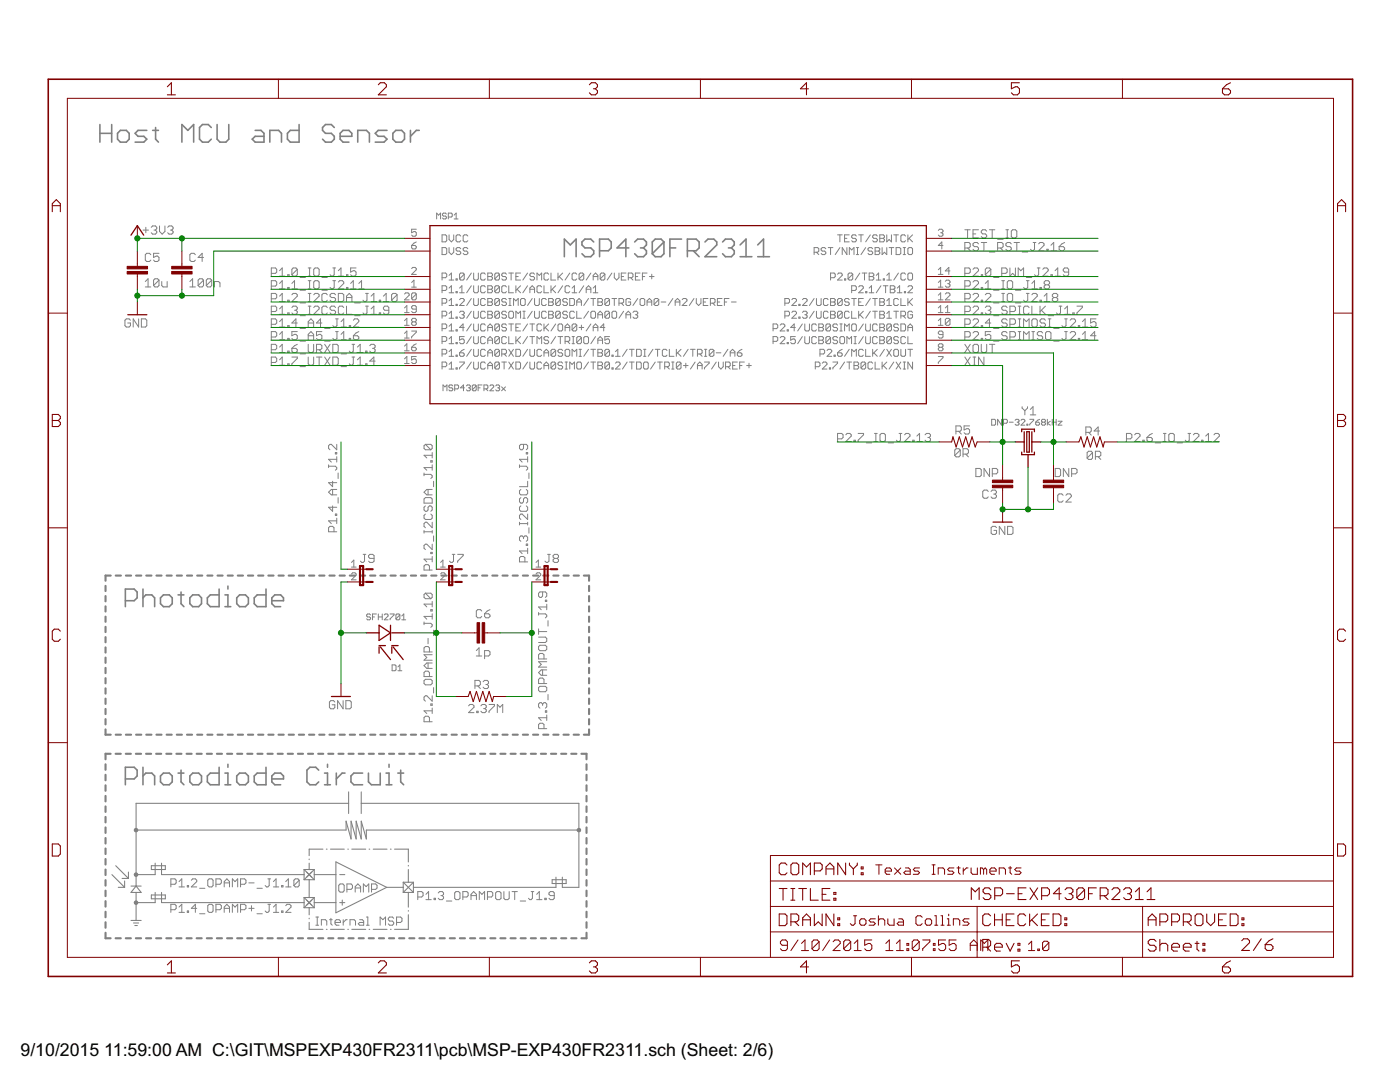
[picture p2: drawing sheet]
<svg xmlns="http://www.w3.org/2000/svg" width="279mm" height="216mm" viewBox="0 0 279 216" stroke-linecap="round" stroke-linejoin="round" font-family="sans-serif">
<defs><g id="words">
<g font-size="4">
<text x="4.1" y="210.8">9/10/2015</text>
<text x="20.8" y="210.8">11:59:00 AM C:\GIT\MSPEXP430FR2311\pcb\MSP-EXP430FR2311.sch (Sheet: 2/6)</text>
</g>
</g></defs>
<g fill="none" stroke="#808080" stroke-width=".32">
<path d="M19.9 24.8v3.6M19.9 26.6h2.4M22.3 24.8v3.6M24 26h1.2l.6 .6v1.2l-.6 .6h-1.2l-.5-.6v-1.2zM29.3 26h-1.8l-.5 .6 .5 .6h1.2l.6 .6-.6 .6h-1.7M30.5 26h1.1M31.1 25.4v2.4l.5 .6M36.3 28.4v-3.6l1.2 1.2 1.2-1.2v3.6M42.2 25.4l-.6-.6h-1.2l-.6 .6v2.4l.6 .6h1.2l.6-.6M43.3 24.8v3l.6 .6h1.2l.6-.6v-3M50.9 26h1.2l.6 .6v1.8h-1.8l-.6-.6 .6-.6h1.8M53.8 28.4v-2.4h1.8l.6 .6v1.8"/>
<path d="M59.7 24.8v3.6h-1.8l-.5-.6v-1.2l.5-.6h1.8M66.7 25.4l-.6-.6h-1.1l-.6 .6v.6l.6 .6h1.1l.6 .6v.6l-.6 .6h-1.1l-.6-.6M67.9 27.2h2.3v-.6l-.6-.6h-1.1l-.6 .6v1.2l.6 .6h1.1M71.4 28.4v-2.4h1.7l.6 .6v1.8M77.2 26h-1.7l-.6 .6 .6 .6h1.1l.6 .6-.6 .6h-1.7M78.4 26.6l.6-.6h1.2l.5 .6v1.2l-.5 .6h-1.2l-.6-.6zM81.9 26v2.4M83.7 26h-.6l-1.2 1.2M112.6 51.2v-3.5l1.2 1.2 1.2-1.2v3.5M118.5 48.3l-.6-.6h-1.2l-.6 .6v.6l.6 .6h1.2l.6 .5v.6l-.6 .6h-1.2l-.6-.6M119.7 50h1.7l.6-.5v-1.2l-.6-.6h-1.7v3.5M125.5 49.5h-2.4l1.8-1.8v3.5"/>
<path d="M126.7 48.3l.6-.6h1.1l.6 .6v.6l-.6 .6M127.8 49.5h.6M128.4 49.5l.6 .5v.6l-.6 .6h-1.1l-.6-.6M132.5 48.3l-.6-.6h-1.1l-.6 .6v2.3M132.5 48.3v2.3l-.6 .6h-1.1l-.6-.6M132.5 48.3l-2.3 2.3M133.7 49.5h1.2M136 47.7h-2.3v3.5M137.2 50h1.7l.6-.5v-1.2l-.6-.6h-1.7v3.5M138.4 50l1.1 1.2M140.7 48.3l.6-.6h1.2l.5 .6v.6l-2.3 2.3h2.3M144.2 48.3l.6-.6h1.2l.5 .6v.6l-.5 .6"/>
<path d="M145.4 49.5h.6M146 49.5l.5 .5v.6l-.5 .6h-1.2l-.6-.6M147.7 51.2h2.4M147.7 48.9l1.2-1.2v3.5M151.2 51.2h2.4M151.2 48.9l1.2-1.2v3.5M25 119.9h1.8l.6-.6v-1.2l-.6-.6h-1.8v3.6M28.5 117.5v3.6M28.5 119.3l.6-.6h1.2l.6 .6v1.8M32.6 118.7h1.2l.6 .6v1.2l-.6 .6h-1.2l-.6-.6v-1.2zM35.5 118.7h1.2M36.1 118.1v2.4l.6 .6"/>
<path d="M38.5 118.7h1.1l.6 .6v1.2l-.6 .6h-1.1l-.6-.6v-1.2zM43.7 117.5v3.6h-1.7l-.6-.6v-1.2l.6-.6h1.7M44.9 118.7h.6v2.4M45.5 116.9v.6M47.8 118.7h1.2l.6 .6v1.2l-.6 .6h-1.2l-.6-.6v-1.2zM53.1 117.5v3.6h-1.8l-.6-.6v-1.2l.6-.6h1.8M54.3 119.9h2.3v-.6l-.6-.6h-1.2l-.5 .6v1.2l.5 .6h1.2M44.9 121.1h1.2M25 155.4h1.8l.6-.6v-1.1l-.6-.6h-1.8v3.5M28.5 153.1v3.5M28.5 154.8l.6-.5h1.2l.6 .5v1.8M32 154.8l.6-.5h1.2l.6 .5v1.2l-.6 .6h-1.2l-.6-.6z"/>
<path d="M35.5 154.3h1.2M36.1 153.7v2.3l.6 .6M38.5 154.3h1.1l.6 .5v1.2l-.6 .6h-1.1l-.6-.6v-1.2zM43.7 153.1v3.5h-1.7l-.6-.6v-1.2l.6-.5h1.7M44.9 154.3h.6v2.3M44.9 156.6h1.2M45.5 152.5v.6M47.2 154.8l.6-.5h1.2l.6 .5v1.2l-.6 .6h-1.2l-.6-.6zM53.1 153.1v3.5h-1.8l-.6-.6v-1.2l.6-.5h1.8M54.3 155.4h2.3v-.6l-.6-.5h-1.2l-.5 .5v1.2l.5 .6h1.2M63.6 153.7l-.6-.6h-1.2l-.5 .6v2.3l.5 .6h1.2l.6-.6M64.8 154.3h.6v2.3"/>
<path d="M64.8 156.6h1.1M65.4 152.5v.6M67.1 154.3v2.3M68.9 154.3h-.6l-1.2 1.1M72.4 154.3h-1.8l-.6 .5v1.2l.6 .6h1.8M73.5 154.3v1.7l.6 .6h1.8v-2.3M77 154.3h.6v2.3M77 156.6h1.2M77.6 152.5v.6M79.4 154.3h1.2M80 153.7v2.3l.6 .6"/>
</g>
<g fill="none" stroke="#808080" stroke-width=".42">
<path d="M21.1 116.9v1M21.1 118.9v1.1M22.1 114.9h-1v1M23.1 114.9h1M25.1 114.9h1.1M27.2 114.9h1M29.2 114.9h1M31.2 114.9h1M33.3 114.9h1M35.3 114.9h1M37.3 114.9h1M39.3 114.9h1.1"/>
<path d="M41.4 114.9h1M43.4 114.9h1M45.4 114.9h1.1M47.5 114.9h1M49.5 114.9h1M51.5 114.9h1.1M53.6 114.9h1M55.6 114.9h1M57.6 114.9h1.1M59.6 114.9h1.1M61.7 114.9h1M63.7 114.9h1"/>
<path d="M65.7 114.9h1.1M67.8 114.9h1M69.8 114.9h1M71.8 114.9h1.1M73.9 114.9h1M75.9 114.9h1M77.9 114.9h1.1M80 114.9h1M82 114.9h1M84 114.9h1.1M86.1 114.9h1M88.1 114.9h1"/>
<path d="M90.1 114.9h1.1M92.2 114.9h1M94.2 114.9h1M96.2 114.9h1M98.3 114.9h1M100.3 114.9h1M102.3 114.9h1M104.4 114.9h1M106.4 114.9h1M108.4 114.9h1M110.4 114.9h1.1M112.5 114.9h1"/>
<path d="M114.5 114.9h1M116.5 114.9h1.1v1M117.6 116.9v1M117.6 118.9v1.1M21.1 121v1M21.1 123v1.1M21.1 125.1v1M21.1 127.1v1.1M21.1 129.2v1M21.1 131.2v1.1M21.1 133.3v1M21.1 135.3v1.1"/>
<path d="M21.1 137.4v1M21.1 139.4v1.1M117.6 121v1M117.6 123v1.1M117.6 125.1v1M117.6 127.1v1.1M117.6 129.2v1M117.6 131.2v1.1M117.6 133.3v1M117.6 135.3v1.1M117.6 137.4v1M117.6 139.4v1.1"/>
<path d="M21.1 145.5v1.1h1M21.1 141.5v1M21.1 143.5v1M21.1 152.5v1.1M21.1 154.6v1.1M21.1 156.7v1.1M21.1 158.8v1.1M22.1 150.4h-1v1.1M23.1 150.4h1M23.1 146.6h1M25.1 150.4h1M25.1 146.6h1.1"/>
<path d="M27.1 150.4h1.1M27.2 146.6h1M29.1 150.4h1.1M29.2 146.6h1M31.2 150.4h1M31.2 146.6h1M33.2 150.4h1M33.3 146.6h1M35.2 150.4h1M35.3 146.6h1M37.2 150.4h1M37.3 146.6h1"/>
<path d="M39.2 150.4h1.1M39.3 146.6h1.1M41.3 150.4h1M41.4 146.6h1M43.3 150.4h1M43.4 146.6h1M45.3 150.4h1M45.4 146.6h1.1M47.3 150.4h1M47.5 146.6h1M49.3 150.4h1.1M49.5 146.6h1"/>
<path d="M51.4 150.4h1M51.5 146.6h1.1M53.4 150.4h1M53.6 146.6h1M55.4 150.4h1M55.6 146.6h1M57.4 150.4h1.1M57.6 146.6h1.1M59.5 150.4h1M59.6 146.6h1.1M61.5 150.4h1M61.7 146.6h1"/>
<path d="M63.5 150.4h1M63.7 146.6h1M65.5 150.4h1M65.7 146.6h1.1M67.5 150.4h1.1M67.8 146.6h1M69.6 150.4h1M69.8 146.6h1M71.6 150.4h1M71.8 146.6h1.1M73.6 150.4h1M73.9 146.6h1"/>
<path d="M75.6 150.4h1M75.9 146.6h1M77.6 150.4h1.1M77.9 146.6h1.1M79.7 150.4h1M80 146.6h1M81.7 150.4h1M82 146.6h1M83.7 150.4h1M84 146.6h1.1M85.7 150.4h1M86.1 146.6h1"/>
<path d="M87.7 150.4h1.1M88.1 146.6h1M89.8 150.4h1M90.1 146.6h1.1M91.8 150.4h1M92.2 146.6h1M93.8 150.4h1M94.2 146.6h1M95.8 150.4h1M96.2 146.6h1M97.9 150.4h1M98.3 146.6h1"/>
<path d="M99.9 150.4h1M100.3 146.6h1M101.9 150.4h1M102.3 146.6h1M103.9 150.4h1M104.4 146.6h1M105.9 150.4h1.1M106.4 146.6h1M107.9 150.4h1.1M108.4 146.6h1M110 150.4h1M110.4 146.6h1.1"/>
<path d="M112 150.4h1M112.5 146.6h1M114 150.4h1M114.5 146.6h1M116 150.4h1.1v1.1M117.1 152.5v1.1M117.1 154.6v1.1M117.1 156.7v1.1M117.1 158.8v1.1M117.6 141.5v1M117.6 143.5v1M117.6 145.5v1.1h-1.1"/>
<path d="M21.1 160.9v1.1M21.1 163v1.1M21.1 165.1v1.1M21.1 167.2v1.1M21.1 169.3v1.1M21.1 171.4v1.1M21.1 173.5v1.1M21.1 175.6v1.1M21.1 177.7v1.1M21.1 179.8v1.1M117.1 160.9v1.1M117.1 163v1.1"/>
<path d="M117.1 165.1v1.1M117.1 167.2v1.1M117.1 169.3v1.1M117.1 171.4v1.1M117.1 173.5v1.1M117.1 175.6v1.1M117.1 177.7v1.1M117.1 179.8v1.1M21.1 181.9v1.1M21.1 184v1.1M21.1 186.1v1.1h1M23.1 187.2h1"/>
<path d="M25.1 187.2h1M27.1 187.2h1.1M29.1 187.2h1.1M31.2 187.2h1M33.2 187.2h1M35.2 187.2h1M37.2 187.2h1M39.2 187.2h1.1M41.3 187.2h1M43.3 187.2h1M45.3 187.2h1M47.3 187.2h1"/>
<path d="M49.3 187.2h1.1M51.4 187.2h1M53.4 187.2h1M55.4 187.2h1M57.4 187.2h1.1M59.5 187.2h1M61.5 187.2h1M63.5 187.2h1M65.5 187.2h1M67.5 187.2h1.1M69.6 187.2h1M71.6 187.2h1"/>
<path d="M73.6 187.2h1M75.6 187.2h1M77.6 187.2h1.1M79.7 187.2h1M81.7 187.2h1M83.7 187.2h1M85.7 187.2h1M87.7 187.2h1.1M89.8 187.2h1M91.8 187.2h1M93.8 187.2h1M95.8 187.2h1"/>
<path d="M97.9 187.2h1M99.9 187.2h1M101.9 187.2h1M103.9 187.2h1M105.9 187.2h1.1M107.9 187.2h1.1M110 187.2h1M112 187.2h1M114 187.2h1M117.1 186.1v1.1h-1.1M117.1 181.9v1.1M117.1 184v1.1"/>
</g>
<g fill="none" stroke="#808080" stroke-width=".21">
<path d="M69.6 158v4.3M72.1 158v4.3M22.3 174.5l2.6 2.6M23.1 172.7l2.5 2.6M23.6 177.1h1.3M24.4 175.3h1.2M24.9 175.8v1.3M25.6 174v1.3M26.1 176.8h2.1M27.2 176.8l1 1.3h-2.1zM27.2 178.1v5.6M27.2 165.6h41.9v-1.7l1 3.5v-3.5l1 3.5v-3.5l1 3.5v-3.5l1 3.5v-1.8h42.4"/>
<path d="M30.2 178.6h2.8v.7h-2.8zM30.2 172.7h2.8v.8h-2.8zM31 172.2v2.3h-3.8M31 178.1v2h-3.8M32.2 172.2v2.3h28.5M32.2 178.1v2h28.5M60.7 173.5l2 2M60.7 179.1l2 2M60.7 173.5h2M60.7 175.5h2M60.7 173.5v2M60.7 179.1v2"/>
<path d="M60.7 179.1h2M61.7 171.4v.1M61.7 172.2v1.3M61.7 175.5v3.6M62.7 174.5h4.3M62.7 173.5l-2 2M62.7 179.1l-2 2M62.7 173.5v2M62.7 179.1v2M64.5 169.4h-2.8v1.3M65.1 169.4h.2M66 169.4h2.7"/>
<path d="M67 172l10.2 5.1-10.2 5zM67.8 174.5h1M68.3 179.6v1M69.4 169.4h.1M69.6 160.3h-42.4v16.5M70.2 169.4h2.8M72.1 160.3h43.4v16.8h-3.3v-2.1M73.7 169.4h.1M74.5 169.4h2.7M77.2 177.1h3.3M77.9 169.4h.2M78.7 169.4h2.8v2.6"/>
<path d="M80.5 176v2.1M80.5 178.1h2M80.5 176h2M80.5 176l2 2.1M81.5 172.7v.1M81.5 173.5v2.5M81.5 178.1v2.9M82.5 176v2.1M82.5 176l-2 2.1M110.2 175.5h2.8v.8h-2.8zM111 175v2.1h-28.5M26.1 183.7h2.1"/>
<path d="M26.6 184.2h1.1M26.9 184.7h.5M60.7 181.1h2M61.7 181.1v1.4M61.7 183.2v.1M61.7 184v1.4h2.8M62.7 180.1h4.3M65.1 185.4h.2M66 185.4h2.7M67.8 180.1h1M69.4 185.4h.1M70.2 185.4h2.8"/>
<path d="M73.7 185.4h.1M74.5 185.4h2.7M77.9 185.4h.2M81.5 181.7v.1M81.5 182.5v2.9h-2.8"/>
</g>
<g fill="none" stroke="#808080" stroke-width=".2">
<path d="M28.6 45.9h1M29 56.2l.5-.6v1.7M29 57.3h1.1M29.1 45.4v1M30.1 50.8l-.3-.3h-.5l-.3 .3v1.1l.3 .3h.5l.3-.3M30.2 45.4l.3-.3h.5l.3 .3v.2l-.3 .3M30.7 45.9h.3M31 45.9l.3 .3v.2l-.3 .3h-.5l-.3-.3M31.7 55.9v1.1l-.2 .3h-.6l-.3-.3M31.7 50.5h-1.1v.9l.6-.3h.3l.2 .3v.5l-.2 .3h-.6l-.3-.3M31.7 55.9l-.2-.3h-.6l-.3 .3v1.1M31.7 55.9l-1.1 1.1"/>
<path d="M31.8 45.1v1.1l.6 .5 .5-.5v-1.1M32.3 56.2v.8l.3 .3h.8v-1.1M33.5 45.4l.2-.3h.6l.2 .3v.2l-.2 .3M34 45.9h.3M34.3 45.9l.2 .3v.2l-.2 .3h-.6l-.2-.3M37.9 57.3h1.1M37.9 56.2l.5-.6v1.7M39 50.8l-.3-.3h-.5l-.3 .3v1.1l.3 .3h.5l.3-.3M40.6 55.9v1.1l-.3 .3h-.5l-.3-.3M40.6 55.9l-.3-.3h-.5l-.3 .3v1.1M40.6 55.9l-1.1 1.1M40.6 51.4h-1.1l.8-.9v1.7"/>
<path d="M42.2 55.9v1.1l-.2 .3h-.6l-.2-.3M42.2 55.9l-.2-.3h-.6l-.2 .3v1.1M42.2 55.9l-1 1.1M42.8 57.3v-1.1h.8l.3 .3v.8M54.1 54.5h.9l.2-.2v-.6l-.2-.2h-.9v1.6M54.1 57.1h.9l.2-.3v-.5l-.2-.3h-.9v1.6M54.1 59.6h.9l.2-.2v-.6l-.2-.3h-.9v1.7M55.8 54l.5-.5v1.6M55.8 56.6l.5-.6v1.6M55.8 59.1l.5-.6v1.7M55.8 55.1h1.1M55.8 57.6h1.1"/>
<path d="M57.4 54.8h.3v.3h-.3zM57.4 57.4h.3v.2h-.3zM57.4 59.9h.3v.3h-.3zM58.3 58.8l.2-.3h.6l.2 .3v.3l-1 1.1h1M58.3 57.6h1M58.3 56.6l.5-.6v1.6M59.3 53.7l-.2-.2h-.6l-.2 .2v1.1M59.3 53.7v1.1l-.2 .3h-.6l-.2-.3M59.3 53.7l-1 1.1M59.9 55.4h1.1M59.9 57.9h1.1M61.5 53.5h.6"/>
<path d="M61.5 55.1h.6M61.5 56h.6M61.5 57.6h.6M61.5 58.5h.6M61.8 53.5v1.6M61.8 56v1.6M61.8 58.5v1.7M62.6 58.8l.3-.3h.5l.3 .3v.3l-1.1 1.1h1.1M62.9 53.5h.5l.3 .2v1.1l-.3 .3h-.5l-.3-.3v-1.1zM62.9 56h.5l.3 .3v1.1l-.3 .2h-.5l-.3-.2v-1.1zM64.2 55.4h1.1M64.2 57.9h1.1"/>
<path d="M65.3 58.8l-.2-.3h-.6l-.3 .3v1.1l.3 .3h.6l.2-.3M66.4 53.5h.6M66.4 56h.6M66.7 53.5v1.3l-.3 .3h-.3l-.2-.3M66.7 56v1.4l-.3 .2h-.3l-.2-.2M67 58.8l-.3-.3h-.6l-.2 .3v.3l.2 .3h.6l.3 .2v.3l-.3 .3h-.6l-.2-.3M67.5 58.5h.8l.3 .3v1.1l-.3 .3h-.8zM67.5 56.3l.3-.3h.5l.3 .3v.3l-1.1 1h1.1M67.5 55.1h1.1M67.5 54l.6-.5v1.6M69.2 54.8h.2v.3h-.2zM69.2 57.4h.2v.2h-.2z"/>
<path d="M69.2 59.4h1M70 57.6h1.1M70 56.6l.5-.6v1.6M71.1 53.5h-1.1v.8l.5-.3h.3l.3 .3v.5l-.3 .3h-.5l-.3-.3M71.6 57.6h1.1M71.6 56.6l.6-.6v1.6M73 58.5h.5M73.2 58.5v1.4l-.2 .3h-.3l-.3-.3M74.1 59.1l.5-.6v1.7M75.7 59.9h.3v.3h-.3zM76.5 59.1l.6-.6v1.7M79.2 58.8l-.2-.3h-.6l-.3 .3v1.1"/>
<path d="M79.2 58.8v1.1l-.2 .3h-.6l-.3-.3M79.2 58.8l-1.1 1.1M80.7 58.7l.3-.3h.4l.3 .3v.2l-1 .9h1M82.1 57.3h1M82.1 56.4l.5-.5v1.4M82.1 53.6l.3-.2h.4l.3 .2v.2l-1 1h1M82.1 49h.7l.3 .2v.2l-.3 .3h-.4l-.3-.3zM83.1 58.7l-.3-.3h-.4l-.3 .3v.9M83.1 45.7h-1v.7l.5-.2h.2l.3 .2v.5l-.3 .2h-.4l-.3-.2M83.1 58.7v.9l-.3 .2h-.4l-.3-.2M83.1 48.3l-1 .7M83.1 58.7l-1 .9"/>
<path d="M87.1 43.7v-1.2l.4 .4 .4-.4v1.2M88.2 46.9h.7l.3 .2v.9l-.3 .3h-.7zM88.2 49.4h.7l.3 .2v1l-.3 .2h-.7zM88.2 55.4h.7l.3-.2v-.5l-.3-.2h-.7v1.4M88.2 58h.7l.3-.3v-.4l-.3-.3h-.7v1.4M89.1 42.7l-.2-.2h-.4l-.2 .2 .2 .4h.4l.2 .2-.2 .4h-.4l-.2-.2M89.5 43.3h.6l.2-.2v-.4l-.2-.2h-.6v1.2M89.6 57.5l.5-.5v1.4M89.6 54.9l.5-.4v1.4M89.6 58.4h1M89.6 55.9h1M89.6 46.9v.9l.5 .5 .5-.5v-.9"/>
<path d="M89.6 49.4v.9l.5 .5 .5-.5v-.9M90.6 43.7h.8M90.6 42.9l.4-.4v1.2M91 55.6h.2v.3h-.2zM91 58.2h.2v.2h-.2zM91.7 58.4h.9M91.7 57.5l.5-.5v1.4M91.7 59.8l.2-.2h.5l.2 .2v.2l-.9 1h.9M91.9 47.1l-.2-.2h-.5l-.2 .2v.9l.2 .3h.5l.2-.3M91.9 49.6l-.2-.2h-.5l-.2 .2v.3l.2 .2h.5l.2 .2v.3l-.2 .2h-.5l-.2-.2M92.6 54.7l-.2-.2h-.5l-.2 .2v.9M92.6 54.7v.9l-.2 .3h-.5l-.2-.3"/>
<path d="M92.6 54.7l-.9 .9M93.4 49.6l-.3-.2h-.4l-.3 .2v.3l.3 .2h.4l.3 .2v.3l-.3 .2h-.4l-.3-.2M93.4 47.1l-.3-.2h-.4l-.3 .2v.9l.3 .3h.4l.3-.3M94.1 57l-1 1.4M94.1 54.5l-1 1.4M94.1 59.6l-1 1.4M94.5 57v1.2l.3 .2h.4l.3-.2v-1.2M94.5 54.5v1.1l.3 .3h.4l.3-.3v-1.1M94.5 59.6v1.1l.3 .3h.4l.3-.3v-1.1M96.9 57.3l-.3-.3h-.4l-.3 .3v.9l.3 .2h.4l.3-.2M96.9 54.7l-.3-.2h-.4l-.3 .2v.9l.3 .3h.4l.3-.3M96.9 59.8l-.3-.2h-.4l-.3 .2v.9l.3 .3h.4l.3-.3"/>
<path d="M97.3 57h.7l.3 .3v.2l-.3 .2 .3 .3v.2l-.3 .2h-.7zM97.3 59.6h.7l.3 .2v.2l-.3 .3 .3 .2v.2l-.3 .3h-.7zM97.3 54.5h.7l.3 .2v.2l-.3 .3 .3 .2v.2l-.3 .3h-.7zM97.3 57.7h.7M97.3 55.2h.7M99.7 57.3l-.3-.3h-.4l-.3 .3v.9M99.7 57.3v.9l-.3 .2h-.4l-.3-.2M99.7 54.7l-.3-.2h-.4l-.3 .2v.9M99.7 59.8l-.3-.2h-.4l-.3 .2v.9M99.7 54.7v.9l-.3 .3h-.4l-.3-.3M99.7 59.8v.9l-.3 .3h-.4l-.3-.3M99.7 57.3l-1 .9"/>
<path d="M99.7 54.7l-1 .9M99.7 59.8l-1 .9M101.1 57.3l-.3-.3h-.4l-.3 .3v.9l.3 .2h.4l.3-.2M101.1 59.8l-.3-.2h-.4l-.3 .2v.2l.3 .3h.4l.3 .2v.2l-.3 .3h-.4l-.3-.3M101.1 54.7l-.3-.2h-.4l-.3 .2v.2l.3 .3h.4l.3 .2v.2l-.3 .3h-.4l-.3-.3M101.5 57v1.4h1M101.5 54.5h1M101.5 59.6h.5M101.8 59.6v1.4M102 54.5v1.4M103 57v1.4M103 55.2h.4"/>
<path d="M103.2 57.7l.7 .7M103.9 54.5h-.9v1.4h.9M103.9 57l-.9 1M103.9 59.8l.2-.2h.5l.2 .2v.9l-.2 .3h-.5l-.2-.3zM105.3 57l-.9 1.4M105.3 54.5l-.9 1.4M105.7 57.7h1M105.7 58.4v-.9l.5-.5 .5 .5v.9M106.2 59.6l-.9 1.4M106.7 59.6v1.1l.2 .3h.5l.2-.3v-1.1M106.7 54.7l-.3-.2h-.4l-.3 .2v.2l.3 .3h.4l.3 .2v.2l-.3 .3h-.4l-.3-.3M107.2 55.9v-1.4l.4 .4 .5-.4v1.4"/>
<path d="M108.1 57.3l-.2-.3h-.5l-.2 .3v.9l.2 .2h.5l.2-.2M108.6 57v1.4h.9M109 59.8l-.2-.2h-.5l-.2 .2v.9l.2 .3h.5l.2-.3M109.5 54.7l-.2-.2h-.5l-.2 .2v.9l.2 .3h.5l.2-.3M109.5 59.6h.7l.2 .2v.2l-.2 .3 .2 .2v.2l-.2 .3h-.7zM110 54.5v1.4h.9M110 57v1.4M110.2 57.7l.7 .7M110.9 57l-.9 1M111.4 54.5v1.4M111.6 55.2l.7 .7M111.8 59.8l-.2-.2h-.5l-.2 .2v.9"/>
<path d="M111.8 59.8v.9l-.2 .3h-.5l-.2-.3M111.8 59.8l-.9 .9M112.3 57l-.9 1.4M112.3 54.5l-.9 .9M113.2 59.8l-.2-.2h-.5l-.2 .2v.2l.2 .3h.5l.2 .2v.2l-.2 .3h-.5l-.2-.3M113.7 57.3l-.2-.3h-.5l-.2 .3v.9l.2 .2h.5l.2-.2M113.7 59.6h.7l.2 .2v.9l-.2 .3h-.7zM113.7 54.5l-.9 1.4M114.2 58.4h.9M114.2 57.5l.4-.5v1.4M115.1 54.7l-.2-.2h-.5l-.2 .2v.9l.2 .3h.5l.2-.3M116.5 57l-.9 1.4"/>
<path d="M116.5 54.7l-.2-.2h-.5l-.2 .2v.9M116.5 54.7v.9l-.2 .3h-.5l-.2-.3M116.5 54.7l-.9 .9M117 57.7h.9M117 58.4v-.9l.5-.5 .4 .5v.9M117.5 59.6l-1 1.4M117.9 54.5l-.9 1.4M117.9 59.6h1M118.4 58.4h.9M118.4 57.5l.5-.5v1.4M118.4 55.2h.9M118.4 55.9v-1l.5-.4 .4 .4v1"/>
<path d="M118.4 59.6v1.4M119.3 59.6h.7l.2 .2v.2l-.2 .3 .2 .2v.2l-.2 .3h-.7zM120.7 54.7l-.2-.2h-.5l-.2 .2v.9M120.7 54.7v.9l-.2 .3h-.5l-.2-.3M120.7 54.7l-.9 .9M121.6 59.8l-.2-.2h-.5l-.2 .2v.9M121.6 59.8v.9l-.2 .3h-.5l-.2-.3M121.6 59.8l-.9 .9M122.1 54.5l-.9 1.4M122.1 59.6h1M122.6 54.5v.9l.5 .5 .4-.5v-.9M122.6 59.6v1.4"/>
<path d="M124 55.2h.5M124.9 54.5h-.9v1.4h.9M125.4 55.4h.7l.2-.2v-.5l-.2-.2h-.7v1.4M125.9 55.4l.4 .5M125.9 59.8l-.3-.2h-.4l-.3 .2v.9l.3 .3h.4l.3-.3v-.4h-.5M126.8 55.2h.5M127.3 59.6l-1 1.4M127.7 54.5h-.9v1.4h.9M128 59.6h.4l.3 .2v.9l-.3 .3h-.4l-.3-.3v-.9zM128.2 55.2h.5M129.1 54.5h-.9v1.4M129.6 55.2h.9"/>
<path d="M130.1 54.7v.9M131.5 59.8l-.3-.2h-.4l-.3 .2v.9M131.5 59.8v.9l-.3 .3h-.4l-.3-.3M131.5 59.8l-1 .9M134.3 59.6l-1 1.4M136.1 59.8l.3-.2h.5l.2 .2v.2l-1 1h1M138.5 59.6l-.9 1.4M139 59.6v.9l.4 .5 .5-.5v-.9M141.3 59.6h-.9v1.4h.9M144.1 59.6h-.9v1.4h.9M145.5 59.6h-.9v1.4M158 59.8l.3-.2h.4l.3 .2v.2l-1 1h1"/>
<path d="M160.1 59.8l.3-.2h.4l.3 .2v.2l-1 1h1M162.5 50.3h.7l.2-.2v-.5l-.2-.2h-.7v1.4M162.5 59.6l-1 1.4M162.9 59.6v1.1l.3 .3h.4l.3-.3v-1.1M162.9 50.3l.5 .5M164.8 49.6l-.2-.2h-.5l-.2 .2v.3l.2 .2h.5l.2 .2v.3l-.2 .2h-.5l-.2-.2M165.3 59.8l-.3-.2h-.4l-.3 .2v.9l.3 .3h.4l.3-.3M165.3 49.4h.9M165.8 55.4h.7l.2-.2v-.5l-.2-.2h-.7v1.4M165.8 49.4v1.4M165.8 59.6h.7l.2 .2v.2l-.2 .3 .2 .2v.2l-.2 .3h-.7zM167.2 54.7l.2-.2h.5l.2 .2v.2l-.9 1h.9"/>
<path d="M167.2 46.9h.9M167.6 46.9v1.4M167.6 49.4l-.9 1.4M168.1 59.8v.9l-.2 .3h-.5l-.2-.3M168.1 59.8l-.2-.2h-.5l-.2 .2v.9M168.1 59.8l-.9 .9M168.6 55.6h.2v.3h-.2zM168.6 47.6h.4M169 49.4v1.4l-.9-1.4v1.4M169.5 59.8l-.3-.2h-.4l-.2 .2v.2l.2 .3h.4l.3 .2v.2l-.3 .3h-.4l-.2-.3M169.5 46.9h-.9v1.4h.9M169.5 50.8v-1.4l.5 .5 .4-.5v1.4"/>
<path d="M170 58h.7l.2-.3v-.4l-.2-.3h-.7v1.4M170 59.6h.9M170.2 54.7l-.3-.2h-.4l-.3 .2v.9M170.2 54.7v.9l-.3 .3h-.4l-.3-.3M170.2 54.7l-1 .9M170.4 59.6v1.4M170.9 47.1l-.2-.2h-.5l-.2 .2v.2l.2 .3h.5l.2 .2v.2l-.2 .3h-.5l-.2-.3M170.9 49.4h.5M170.9 50.8h.5M171.1 49.4v1.4M171.4 57.3l.2-.3h.5l.2 .3v.2l-.9 .9h.9M171.4 46.9h.9"/>
<path d="M171.6 54.5l-.9 1.4M171.8 46.9v1.4M172.1 54.5h.9M172.3 59.6h-.9v1.4h.9M172.5 54.5v1.4M172.8 58.2h.2v.2h-.2zM172.8 49.4l-1 1.4M173.5 58.4h.9M173.5 54.5h.7l.2 .2v.2l-.2 .3 .2 .2v.2l-.2 .3h-.7zM173.5 55.2h.7M173.5 57.5l.4-.5v1.4M173.7 46.9l-.9 1.4"/>
<path d="M173.7 59.6l-.9 1.4M174.2 49.6l-.3-.2h-.4l-.3 .2v.3l.3 .2h.4l.3 .2v.3l-.3 .2h-.4l-.3-.2M174.2 59.6h.9M174.6 59.6v1.4M174.6 49.4h.7l.3 .2v.3l-.3 .2 .3 .2v.3l-.3 .2h-.7zM174.6 50.1h.7M174.9 55.9h.9M174.9 54.9l.4-.4v1.4M175.1 47.1l-.2-.2h-.5l-.2 .2v.2l.2 .3h.5l.2 .2v.2l-.2 .3h-.5l-.2-.3M175.6 46.9h.7l.2 .2v.2l-.2 .3 .2 .2v.2l-.2 .3h-.7zM175.6 47.6h.7M175.6 59.6h.7l.2 .2v.2l-.2 .3 .2 .2v.2l-.2 .3h-.7z"/>
<path d="M175.8 57l-.9 1.4M176 49.4v1.4l.5-.5 .5 .5v-1.4M176.3 55.6h.2v.3h-.2zM176.3 57h.9M176.7 57v1.4M177 46.9v1.4l.4-.5 .5 .5v-1.4M177 55.9h.9M177 54.9l.4-.4v1.4M177.4 49.4h1M177.7 57h.7l.2 .3v.2l-.2 .2 .2 .3v.2l-.2 .2h-.7zM177.7 57.7h.7M177.9 49.4v1.4"/>
<path d="M178.4 46.9h.9M178.8 46.9v1.4M178.8 49.4h.7l.3 .2v1l-.3 .2h-.7zM179.1 58.4h.9M179.1 57.5l.4-.5v1.4M179.3 59.8l-.2-.2h-.5l-.2 .2v.9l.2 .3h.5l.2-.3M179.3 54.5l-.9 1.4M179.8 59.6v1.4h.9M180.3 49.4h.4M180.3 50.8h.4M180.5 58.2h.2v.2h-.2zM180.5 49.4v1.4"/>
<path d="M180.7 54.7l-.2-.2h-.5l-.2 .2v.9l.2 .3h.5l.2-.3M180.7 47.1l-.2-.2h-.5l-.2 .2v.9l.2 .3h.5l.2-.3M181.2 57.3l.2-.3h.5l.2 .3v.2l-.9 .9h.9M181.2 46.9v1.4M181.2 59.6v1.4M181.4 54.5h.5l.2 .2v.9l-.2 .3h-.5l-.2-.3v-.9zM181.4 49.4h.5l.2 .2v1l-.2 .2h-.5l-.2-.2v-1zM181.4 47.6l.7 .7M182.1 46.9l-.9 .9M182.1 59.6l-.9 .9M187.3 57.3h.9M187.3 54.8h.9"/>
<path d="M187.3 46l.2-.3h.5l.2 .3v.2l-.2 .2M187.3 58.9l.4-.5v1.4M187.3 53.8l.4-.4v1.4M187.3 56.4l.4-.5v1.4M187.3 59.8h.9M187.7 46.4h.3M188 46.4l.2 .3v.2l-.2 .2h-.5l-.2-.2M188.2 49h-.9l.7-.7v1.4M188.7 58.7l.2-.3h.5l.2 .3v.2l-.9 .9h.9M188.7 56.1l.2-.2h.5l.2 .2v.3l-.2 .2M189.1 56.6h.3M189.4 56.6l.2 .2v.3l-.2 .2h-.5l-.2-.2"/>
<path d="M189.6 54.1h-.9l.7-.7v1.4M192.6 54.5h.8l.2-.2v-.6l-.2-.2h-.8v1.6M192.6 57.1h.8l.2-.3v-.5l-.2-.3h-.8v1.6M192.6 49.5h.8l.2-.3v-.5l-.2-.3h-.8v1.6M192.6 59.6h.8l.2-.2v-.6l-.2-.3h-.8v1.7M192.6 45.8h1M193.1 49.5l.5 .5M193.1 45.8v1.7M194.2 53.7l.3-.2h.5l.3 .2v.3l-1.1 1.1h1.1M194.2 56.3l.3-.3h.5l.3 .3v.3l-1.1 1h1.1M194.2 58.8l.3-.3h.5l.3 .3v.3l-1.1 1.1h1.1M194.2 46.7h.5"/>
<path d="M195.3 48.7l-.3-.3h-.5l-.3 .3v.2l.3 .3h.5l.3 .3v.2l-.3 .3h-.5l-.3-.3M195.3 45.8h-1.1v1.7h1.1M195.8 54.8h.3v.3h-.3zM195.8 57.4h.3v.2h-.3zM195.8 59.9h.3v.3h-.3zM195.8 48.4h1.1M196.4 48.4v1.6M196.6 57.6h1.1M196.6 58.8l.3-.3h.6l.2 .3v.3l-1.1 1.1h1.1M196.6 56.6l.6-.6v1.6M196.9 46.1l-.3-.3h-.5l-.3 .3v.3l.3 .3h.5l.3 .2v.3l-.3 .3h-.5l-.3-.3M197.5 50.3h1"/>
<path d="M197.5 45.8h1M197.7 53.7l-.2-.2h-.6l-.3 .2v1.1M197.7 53.7v1.1l-.2 .3h-.6l-.3-.3M197.7 53.7l-1.1 1.1M198 45.8v1.7M198.3 55.4h1.1M198.3 57.9h1.1M199.1 49.5h.8l.3-.3v-.5l-.3-.3h-.8v1.6M199.1 47.8h1.1M199.6 49.5l.6 .5M199.9 54.5h.8l.3-.2v-.6l-.3-.2h-.8v1.6M199.9 56h.6"/>
<path d="M199.9 57.6h.6M199.9 58.5h.6M200.2 56v1.6M200.2 58.5v1.7M200.7 45.8h.6M200.7 47.5h.6M201 45.8v1.7M201.3 56h.5l.3 .3v1.1l-.3 .2h-.5l-.3-.2v-1.1zM201.3 58.5h.5l.3 .3v1.1l-.3 .3h-.5l-.3-.3v-1.1zM201.5 53.5v1.6l.6-.6 .5 .6v-1.6M201.8 48.7l-.3-.3h-.5l-.3 .3v.2l.3 .3h.5l.3 .3v.2l-.3 .3h-.5l-.3-.3M201.8 46.1l.3-.3h.5l.3 .3v1.1l-.3 .3h-.5l-.3-.3z"/>
<path d="M202.4 48.4h1.1M202.6 57.9h1.1M202.9 48.4v1.6M203.2 55.1v-1.6l.5 .5 .6-.5v1.6M204 50.3h1.1M204.8 55.4h1.1M204.8 56h.6M204.8 58.5h.6M205.1 56v1.4l-.3 .2h-.2l-.3-.2M205.1 58.5v1.4l-.3 .3h-.2l-.3-.3M205.9 57.6h1.1M205.9 56.6l.6-.6v1.6"/>
<path d="M205.9 58.8l.3-.3h.5l.3 .3v.3l-1.1 1.1h1.1M206.2 48.4h.5M206.5 48.4v1.3l-.3 .3h-.3l-.2-.3M207 53.5h.6M207.3 53.5v1.3l-.3 .3h-.3l-.2-.3M207.3 48.7l.3-.3h.5l.3 .3v.2l-1.1 1.1h1.1M207.6 57.4h.2v.2h-.2zM207.6 59.9h.2v.3h-.2zM208.1 53.7l.3-.2h.5l.3 .2v.3l-1.1 1.1h1.1M208.4 59.1l.5-.6v1.7M208.6 56.8l-.2-.2v-.3l.2-.3h.6l.3 .3v.3l-.3 .2M208.6 56.8l-.2 .3v.3l.2 .2h.6l.3-.2v-.3l-.3-.3"/>
<path d="M208.6 56.8h.6M208.9 49.7h.3v.3h-.3zM209.7 54.8h.3v.3h-.3zM209.7 50h1.1M209.7 48.9l.6-.5v1.6M210.3 59.4l-.3 .2v.3l.3 .3h.5l.3-.3v-.3l-.3-.2M210.3 59.4l-.3-.3v-.3l.3-.3h.5l.3 .3v.3l-.3 .3M210.3 59.4h.5M210.6 54l.5-.5v1.6M210.6 55.1h1M211.4 49.2h.8l.3 .3v.2l-.3 .3h-.6l-.2-.3zM212.5 48.4l-.6 .3-.5 .5"/>
<path d="M213.3 54.3h-.8l-.3-.3v-.3l.3-.2h.5l.3 .2v1.1l-.3 .3h-.5l-.3-.3M26 63.9l-.2-.3h-.6l-.3 .3v1.1l.3 .3h.6l.2-.3v-.5h-.5M27.7 63.6v1.7l-1.1-1.7v1.7M28.2 63.6h.8l.3 .3v1.1l-.3 .3h-.8zM54.1 64.7h.9l.2-.2v-.6l-.2-.3h-.9v1.7M54.1 62.2h.9l.2-.3v-.5l-.2-.3h-.9v1.6M54.1 67.2h.9l.2-.2v-.6l-.2-.2h-.9v1.6M54.1 69.8h.9l.2-.3v-.5l-.2-.3h-.9v1.6M54.1 72.3h.9l.2-.2v-.6l-.2-.3h-.9v1.7M55.8 65.3h1.1M55.8 61.6l.5-.5v1.6M55.8 64.2l.5-.6v1.7"/>
<path d="M55.8 66.7l.5-.5v1.6M55.8 69.3l.5-.6v1.6M55.8 71.8l.5-.6v1.7M55.8 60.2h1.1M55.8 62.7h1.1M55.8 67.8h1.1M55.8 70.3h1.1M55.8 72.9h1.1M57.4 65h.3v.3h-.3zM57.4 62.4h.3v.3h-.3zM57.4 67.5h.3v.3h-.3zM57.4 70.1h.3v.2h-.3z"/>
<path d="M57.4 72.6h.3v.3h-.3zM58.3 69.5h.8l.2 .3v.3l-.2 .2h-.6l-.2-.2zM58.3 71.2h1v.3l-1 1.1v.3M58.3 61.4l.2-.3h.6l.2 .3v.2l-.2 .3M58.8 61.9h.3M59.1 61.9l.2 .3v.2l-.2 .3h-.6l-.2-.3M59.3 64.5h-1l.8-.9v1.7M59.3 66.2h-1v.8l.5-.3h.3l.2 .3v.5l-.2 .3h-.6l-.2-.3M59.3 68.7l-.5 .3-.5 .5M59.9 63h1.1M59.9 60.5h1.1M59.9 65.5h1.1"/>
<path d="M59.9 68.1h1.1M59.9 70.6h1.1M59.9 73.2h1.1M61.5 64.5h1.1M61.5 65.3v-1.1l.6-.6 .5 .6v1.1M61.5 67.8v-1.1l.6-.5 .5 .5v1.1M61.5 68.7v1.4l.3 .2h.5l.3-.2v-1.4M61.5 71.2v1.4l.3 .3h.5l.3-.3v-1.4M61.5 60.2h.6M61.5 61.1h.6M61.5 62.7h.6M61.5 67h1.1"/>
<path d="M61.8 61.1v1.6M62.6 61.4l.3-.3h.5l.3 .3v.2l-1.1 1.1h1.1M63.2 69.8h.8l.2-.3v-.5l-.2-.3h-.8v1.6M63.2 71.2h1M63.7 71.2v1.7M63.7 69.8l.5 .5M64.2 64.5h-1l.8-.9v1.7M64.2 66.2h-1v.8l.8-.3 .2 .3v.5l-.2 .3h-.6l-.2-.3M64.8 65.5h1.1M64.8 68.1h1.1M64.8 68.7l1.1 1.6M64.8 71.2l1.1 1.7"/>
<path d="M65.3 61.4l-.2-.3h-.6l-.3 .3v1l.3 .3h.6l.2-.3M65.9 68.7l-1.1 1.6M65.9 71.2l-1.1 1.7M66.4 68.7h.8l.3 .3v1.1l-.3 .2h-.8zM66.4 71.2h.8l.3 .3v1.1l-.3 .3h-.8zM67 63.6h.5M67 61.4l-.3-.3h-.6l-.2 .3v.2l.2 .3h.6l.3 .3v.2l-.3 .3h-.6l-.2-.3M67 66.2h.5M67.2 63.6v1.4l-.2 .3h-.3l-.3-.3M67.2 66.2v1.3l-.2 .3h-.3l-.3-.3M68.1 65.3h1.1M68.1 64.2l.5-.6v1.7"/>
<path d="M68.1 66.7l.5-.5v1.6M68.1 67.8h1.1M68.1 70.6h1.1M68.1 73.2h1.1M68.6 61.4l-.3-.3h-.5l-.3 .3v1l.3 .3h.5l.3-.3M69.2 60.2v-1.1l.5-.6 .5 .6v1.1M69.2 61.1v1.6h1M69.7 65h.3v.3h-.3zM69.7 67.5h.3v.3h-.3zM70.3 68.7h.5M70.3 71.2h.5M70.5 68.7v1.4l-.2 .2h-.3l-.3-.2"/>
<path d="M70.5 71.2v1.4l-.2 .3h-.3l-.3-.3M70.5 63.9l.3-.3h.5l.3 .3v.3l-1.1 1.1h1.1M70.5 67h.8l.3 .2v.3l-.3 .3h-.5l-.3-.3zM70.8 63h1.1M70.8 60.5h1.1M71.3 70.3h1.1M71.3 69.3l.6-.6v1.6M71.3 71.8l.6-.6v1.7M71.3 72.9h1.1M71.6 66.2l-.5 .2-.6 .6M73 61.1h.5M73 70.1h.2v.2h-.2z"/>
<path d="M73 72.6h.2v.3h-.2zM73.2 61.1v1.3l-.2 .3h-.3l-.3-.3M73.8 69l.3-.3h.5l.3 .3v.3l-.3 .2M74.1 60.2h1M74.1 61.6l.5-.5v1.6M74.1 62.7h1M74.3 69.5h.3M74.6 69.5l.3 .3v.3l-.3 .2h-.5l-.3-.2M74.9 72.1h-1.1l.8-.9v1.7M75.7 62.4h.3v.3h-.3zM76.5 60.2h1.1M77.6 61.9h-.8l-.3-.3v-.2l.3-.3h.5l.3 .3v1l-.3 .3h-.5l-.3-.3"/>
<path d="M80.7 70h1M80.7 67.5h1M80.7 64.9h1M80.7 62.4h1M80.7 71.6l.5-.5v1.4M80.7 61.4l.5-.4v1.4M80.7 64l.5-.5v1.4M80.7 66.5l.5-.4v1.4M80.7 69.1l.5-.5v1.4M80.7 72.5h1M82.1 66.1h1v.2l-1 .9v.3M82.1 69.3h.7l.3 .2v.3l-.3 .2h-.4l-.3-.2z"/>
<path d="M82.4 64.2l-.3-.2v-.2l.3-.3h.4l.3 .3v.2l-.3 .2M82.4 64.2l-.3 .3v.2l.3 .2h.4l.3-.2v-.2l-.3-.3M82.4 64.2h.4M83.1 61.7h-.7l-.3-.3v-.2l.3-.2h.4l.3 .2v.9l-.3 .3h-.4l-.3-.3M83.1 71.1h-1v.7l.5-.2h.2l.3 .2v.5l-.3 .2h-.4l-.3-.2M83.1 68.6l-1 .7M88.2 60.5h.7l.3-.2v-.5l-.3-.2h-.7v1.4M88.2 63h.7l.3-.2v-.5l-.3-.2h-.7v1.4M88.2 65.6h.7l.3-.3v-.4l-.3-.3h-.7v1.4M88.2 68.1h.7l.3-.2v-.5l-.3-.2h-.7v1.4M88.2 70.6h.7l.3-.2v-.5l-.3-.2h-.7v1.4M88.2 73.2h.7l.3-.3v-.4l-.3-.3h-.7v1.4"/>
<path d="M88.4 78v-1.2l.4 .4 .4-.4v1.2M89.6 60l.5-.4v1.4M89.6 62.6l.5-.5v1.4M89.6 65.1l.5-.5v1.4M89.6 67.6l.5-.4v1.4M89.6 70.2l.5-.5v1.4M89.6 72.7l.5-.5v1.4M89.6 73.6h1M89.6 71.1h1M89.6 68.6h1M89.6 66h1M89.6 63.5h1"/>
<path d="M89.6 61h1M90.4 77l-.2-.2h-.4l-.2 .4 .2 .2h.4l.2 .4-.2 .2h-.4l-.2-.2M90.7 77.6h.6l.2-.2v-.4l-.2-.2h-.6v1.2M91 60.7h.2v.3h-.2zM91 63.3h.2v.2h-.2zM91 65.8h.2v.2h-.2zM91 68.3h.2v.3h-.2zM91 70.9h.2v.2h-.2zM91 73.4h.2v.2h-.2zM91.7 70.4h.7l.2 .2v.3l-.2 .2h-.5l-.2-.2zM91.7 72.2h.9v.3l-.9 .9v.2M91.7 62.3l.2-.2h.5l.2 .2v.3l-.2 .2"/>
<path d="M92.2 62.8h.2M92.4 62.8l.2 .2v.3l-.2 .2h-.5l-.2-.2M92.6 67.2h-.9v.7l.5-.3h.2l.2 .3v.4l-.2 .3h-.5l-.2-.3M92.6 65.3h-.9l.7-.7v1.4M92.6 69.7l-.9 .7M92.7 77.4h-.8l.6-.6v1.2M93.1 77l.2-.2h.4l.2 .2-.2 .4M93.5 77.4h.2M93.7 77.4l.2 .2-.2 .4h-.4l-.2-.2M94.1 72.2l-1 1.4M94.1 69.7l-1 1.4M94.1 67.2l-1 1.4"/>
<path d="M94.1 64.6l-1 1.4M94.1 62.1l-1 1.4M94.5 62.1v1.2l.3 .2h.4l.3-.2v-1.2M94.5 64.6v1.2l.3 .2h.4l.3-.2v-1.2M94.5 67.2v1.1l.3 .3h.4l.3-.3v-1.1M94.5 69.7v1.2l.3 .2h.4l.3-.2v-1.2M94.5 72.2v1.2l.3 .2h.4l.3-.2v-1.2M95 77l-.2-.2h-.4l-.1 .2v.8M95 77l-.7 .8M95 77v.8l-.2 .2h-.4l-.1-.2M95.4 77.4h.4M96.2 76.8h-.8v1.2"/>
<path d="M96.6 77.6h.6l.2-.2v-.4l-.2-.2h-.6v1.2M96.9 62.3l-.3-.2h-.4l-.3 .2v1l.3 .2h.4l.3-.2M96.9 64.9l-.3-.3h-.4l-.3 .3v.9l.3 .2h.4l.3-.2M96.9 67.4l-.3-.2h-.4l-.3 .2v.9l.3 .3h.4l.3-.3M96.9 69.9l-.3-.2h-.4l-.3 .2v1l.3 .2h.4l.3-.2M96.9 72.5l-.3-.3h-.4l-.3 .3v.9l.3 .2h.4l.3-.2M97 77.6l.4 .4M97.3 62.1h.7l.3 .2v.3l-.3 .2 .3 .2v.3l-.3 .2h-.7zM97.3 66v-.9l.5-.5 .5 .5v.9M97.3 68.6v-1l.5-.4 .5 .4v1M97.3 71.1v-.9l.5-.5 .5 .5v.9M97.3 73.6v-.9l.5-.5 .5 .5v.9"/>
<path d="M97.3 72.9h1M97.3 70.4h1M97.3 67.9h1M97.3 65.3h1M97.3 62.8h.7M97.3 60.3h.7M97.8 77l.2-.2h.3l.2 .2v.2l-.7 .8h.7M98.9 77l.2-.2h.4l.2 .2-.2 .4M99.3 77.4h.2M99.5 77.4l.2 .2-.2 .4h-.4l-.2-.2M99.7 62.3l-.3-.2h-.4l-.3 .2v1M99.7 64.9l-.3-.3h-.4l-.3 .3v.9"/>
<path d="M99.7 67.4l-.3-.2h-.4l-.3 .2v.9M99.7 69.9l-.3-.2h-.4l-.3 .2v1M99.7 72.5l-.3-.3h-.4l-.3 .3v.9M99.7 62.3v1l-.3 .2h-.4l-.3-.2M99.7 64.9v.9l-.3 .2h-.4l-.3-.2M99.7 67.4v.9l-.3 .3h-.4l-.3-.3M99.7 69.9v1l-.3 .2h-.4l-.3-.2M99.7 72.5v.9l-.3 .2h-.4l-.3-.2M99.7 72.5l-1 .9M99.7 69.9l-1 1M99.7 67.4l-1 .9M99.7 64.9l-1 .9"/>
<path d="M99.7 62.3l-1 1M100.1 77.2l.8 .8M100.1 70.6h.7l.3-.2v-.5l-.3-.2h-.7v1.4M100.1 72.2h1M100.6 72.2v1.4M100.6 70.6l.5 .5M100.9 77.2l-.8 .8M101.1 62.3l-.3-.2h-.4l-.3 .2v.3l.3 .2h.4l.3 .2v.3l-.3 .2h-.4l-.3-.2M101.1 64.9l-.3-.3h-.4l-.3 .3v.2l.3 .2h.4l.3 .3v.2l-.3 .2h-.4l-.3-.2M101.1 67.4l-.3-.2h-.4l-.3 .2v.9l.3 .3h.4l.3-.3M101.5 67.2v1.4h1M101.5 64.6h1"/>
<path d="M101.5 61h.5M101.5 72.2l1 1.4M101.5 69.7l1 1.4M101.8 62.1h.4l.3 .2v1l-.3 .2h-.4l-.3-.2v-1zM102 64.6v1.4M102.5 72.2l-1 1.4M102.5 69.7l-1 1.4M102.5 61v-1.4l.5 .4 .4-.4v1.4M103 63.5v-1.4l.4 .5 .5-.5v1.4M103 67.2v1.4M103 69.7h.7l.2 .2v1l-.2 .2h-.7zM103 72.2h.7l.2 .3v.9l-.2 .2h-.7z"/>
<path d="M103 65.3h.4M103.2 67.9l.7 .7M103.9 64.6h-.9v1.4h.9M103.9 67.2l-.9 .9M104.4 63.5h.4M104.4 62.1h.4M104.6 62.1v1.4M105.3 72.2l-.9 1.4M105.3 69.7l-.9 1.4M105.3 67.2l-.9 1.4M105.3 64.6l-.9 1.4M105.7 69.7v1.2l.3 .2h.4l.3-.2v-1.2"/>
<path d="M105.7 72.2v1.2l.3 .2h.4l.3-.2v-1.2M105.7 67.2h1M105.7 64.6h1M106.2 64.6v1.4M106.2 67.2v1.4M106.2 62.1l-.9 1.4M106.7 62.1v1.2l.2 .2h.5l.2-.2v-1.2M107.2 68.6v-1.4l.4 .4 .5-.4v1.4M108.1 64.9l-.2-.3h-.5l-.2 .3v.9l.2 .2h.5l.2-.2M108.1 69.9l-.2-.2h-.5l-.2 .2v1l.2 .2h.5l.2-.2M108.1 72.5l-.2-.3h-.5l-.2 .3v.9l.2 .2h.5l.2-.2M108.6 64.6v1.4"/>
<path d="M108.6 71.1v-.9l.4-.5 .5 .5v.9M108.6 73.6v-.9l.4-.5 .5 .5v.9M108.6 72.9h.9M108.6 70.4h.9M108.8 65.3l.7 .7M109 62.3l-.2-.2h-.5l-.2 .2v1l.2 .2h.5l.2-.2M109.5 67.4l-.2-.2h-.5l-.2 .2v.2l.2 .3h.5l.2 .2v.2l-.2 .3h-.5l-.2-.3M109.5 62.1h.7l.2 .2v.3l-.2 .2 .2 .2v.3l-.2 .2h-.7zM109.5 62.8h.7M109.5 60.3h.7M109.5 64.6l-.9 1M110.9 69.9l-.2-.2h-.5l-.2 .2v1"/>
<path d="M110.9 72.5l-.2-.3h-.5l-.2 .3v.9M110.9 72.5v.9l-.2 .2h-.5l-.2-.2M110.9 69.9v1l-.2 .2h-.5l-.2-.2M110.9 72.5l-.9 .9M110.9 69.9l-.9 1M110.9 67.2l-.9 1.4M110.9 64.6l-.9 1.4M111.4 67.2h.9M111.6 64.6h.5l.2 .3v.9l-.2 .2h-.5l-.2-.2v-.9zM111.8 62.3v1l-.2 .2h-.5l-.2-.2M111.8 62.3l-.2-.2h-.5l-.2 .2v1M111.8 67.2v1.4"/>
<path d="M111.8 62.3l-.9 1M112.3 69.9l-.2-.2h-.5l-.2 .2v.3l.2 .2h.5l.2 .2v.3l-.2 .2h-.5l-.2-.2M112.3 72.5l-.2-.3h-.5l-.2 .3v.2l.2 .2h.5l.2 .3v.2l-.2 .2h-.5l-.2-.2M112.8 66v-.9l.4-.5 .5 .5v.9M112.8 68.1h.7l.2-.2v-.5l-.2-.2h-.7v1.4M112.8 72.2h.4M112.8 73.6h.4M112.8 65.3h.9M113 69.7h.5l.2 .2v1l-.2 .2h-.5l-.2-.2v-1zM113 72.2v1.4M113.2 62.3l-.2-.2h-.5l-.2 .2v.3l.2 .2h.5l.2 .2v.3l-.2 .2h-.5l-.2-.2M113.2 68.1l.5 .5"/>
<path d="M113.7 73.6v-1.4l.5 .5 .4-.5v1.4M114.2 71.1v-1.4l.4 .5 .5-.5v1.4M114.2 68.6h.4M114.2 67.2h.4M114.4 67.2v1.4M114.6 62.3l-.2-.2h-.5l-.2 .2v1l.2 .2h.5l.2-.2M115.1 72.5l.2-.3h.5l.2 .3v.9l-.2 .2h-.5l-.2-.2zM115.1 64.9l-.2-.3h-.5l-.2 .3v.9M115.1 64.9v.9l-.2 .2h-.5l-.2-.2M115.1 62.1v1.4h.9M115.1 60.3h.9M115.1 61v-1l.5-.4 .4 .4v1"/>
<path d="M115.1 64.9l-.9 .9M115.6 69.7h.4M115.6 71.1h.4M115.6 65.3h.9M115.8 69.7v1.4M116 67.4v.9l-.2 .3h-.5l-.2-.3M116 67.4l-.2-.2h-.5l-.2 .2v.9M116 64.9v.9M116 67.4l-.9 .9M116.7 67.2h.5l.3 .2v.9l-.3 .3h-.5l-.2-.3v-.9zM117.5 72.2l-1 1.4M117.5 69.7l-1 1.4"/>
<path d="M117.5 62.1l-1 1.4M117.9 62.3l.3-.2h.4l.3 .2v1l-.3 .2h-.4l-.3-.2zM117.9 72.2h1M117.9 69.7h1M117.9 64.6l-.9 1.4M118.4 66v-.9l.5-.5 .4 .5v.9M118.4 69.7v1.4M118.4 72.2v1.4M118.4 65.3h.9M118.9 67.2l-1 1.4M119.3 63.5v-.9l.5-.5 .4 .5v.9M119.3 68.6v-1l.5-.4 .4 .4v1"/>
<path d="M119.3 69.7h.7l.2 .2v.3l-.2 .2 .2 .2v.3l-.2 .2h-.7zM119.3 72.2h.7l.2 .3v.2l-.2 .2 .2 .3v.2l-.2 .2h-.7zM119.3 72.9h.7M119.3 70.4h.7M119.3 67.9h.9M119.3 62.8h.9M119.3 60.3h.7M120.7 65.3h-.9l.7-.7v1.4M121.6 62.3l-.2-.2h-.5l-.2 .2v1M121.6 67.2h-.9v.7l.5-.3h.2l.2 .3v.4l-.2 .3h-.5l-.2-.3M121.6 69.9l-.2-.2h-.5l-.2 .2v1M121.6 72.5l-.2-.3h-.5l-.2 .3v.9"/>
<path d="M121.6 72.5v.9l-.2 .2h-.5l-.2-.2M121.6 69.9v1l-.2 .2h-.5l-.2-.2M121.6 62.3v1l-.2 .2h-.5l-.2-.2M121.6 72.5l-.9 .9M121.6 69.9l-.9 1M121.6 62.3l-.9 1M122.1 73.4h.3v.2h-.3zM122.1 70.9h.3v.2h-.3zM122.1 62.3l.3-.2h.4l.3 .2v1l-.3 .2h-.4l-.3-.2zM122.8 72.5l.3-.3h.4l.3 .3v.2l-1 .9h1M122.8 71.1h1M122.8 70.2l.5-.5v1.4"/>
<path d="M123.5 60.5h.7l.3-.2v-.5l-.3-.2h-.7v1.4M124 60.5l.5 .5M124.5 62.1l-1 1.4M124.9 62.8h1M124.9 63.5v-.9l.5-.5 .5 .5v.9M125.2 72.2l-1 1.4M125.2 69.7l-1 1.4M125.6 72.2h1M125.6 69.7h1M126.1 69.7v1.4M126.1 72.2v1.4M126.3 62.3l.3-.2h.4l.3 .2v.3l-.3 .2"/>
<path d="M126.8 62.8h.2M127 72.2h.7l.3 .3v.9l-.3 .2h-.7zM127 69.7h.7l.3 .2v1l-.3 .2h-.7zM127 62.8l.3 .2v.3l-.3 .2h-.4l-.3-.2M128.4 69.7h.5M128.4 71.1h.5M128.7 72.2h.4l.3 .3v.9l-.3 .2h-.4l-.3-.2v-.9zM128.7 69.7v1.4M129.1 61v-1l.5-.4 .5 .4v1M129.1 60.3h1M130.3 69.7l-.9 1.4M130.8 69.7h.9"/>
<path d="M130.8 72.2l-1 1.4M131.2 72.2h1M131.2 69.7v1.4M131.7 72.2v1.4M132 60.3h.9M132.7 73.2h.6l.3-.3v-.4l-.3-.3h-.6v1.4M133.1 69.9l-.2-.2h-.5l-.2 .2v1l.2 .2h.5l.2-.2M133.1 73.2l.5 .4M133.6 69.7v1.4h.9M134 72.2h.5M134 73.6h.5M134.3 72.2v1.4"/>
<path d="M134.7 60.3h1M134.7 61v-1l.5-.4 .5 .4v1M135 69.7v1.4M135.2 70.4l.7 .7M135.9 72.5l-.2-.3h-.5l-.2 .3v.9M135.9 72.5v.9l-.2 .2h-.5l-.2-.2M135.9 72.5l-.9 .9M135.9 69.7l-.9 .9M136.4 72.9h.9M136.9 72.5v.9M137.3 69.7l-.9 1.4M137.8 69.7h.9"/>
<path d="M138.3 69.7v1.4M138.7 72.2l-.9 1.4M139.2 72.9h.9M139.2 70.6h.7l.2-.2v-.5l-.2-.2h-.7v1.4M139.2 73.6v-.9l.5-.5 .4 .5v.9M139.7 70.6l.4 .5M140.4 60.3h.4M140.6 72.2h.9v.3l-.9 .9v.2M140.6 69.7h.5M140.6 71.1h.5M140.8 69.7v1.4M141.8 60.5h.7l.2-.2v-.5l-.2-.2h-.7v1.4"/>
<path d="M142.2 60.5l.5 .5M142.5 69.9l-.3-.2h-.4l-.3 .2v1M142.5 69.9v1l-.3 .2h-.4l-.3-.2M142.5 69.9l-1 1M142.9 70.4h1M142.9 72.2l-.9 1.4M143.2 60.3h.4M143.4 72.2v1l.5 .4 .4-.4v-1M144.6 60.3h.4M144.8 73.2h.7l.2-.3v-.4l-.2-.3h-.7v1.4M145.3 73.2l.4 .4M145.3 69.7l-1 1.4"/>
<path d="M145.7 70.4h1M145.7 71.1v-.9l.5-.5 .5 .5v.9M146 60.3h.9M146.2 72.9h.5M147.2 70.4h.6l.3 .2v.3l-.3 .2h-.4l-.2-.2zM147.2 72.2h-1v1.4h1M147.6 72.9h.5M148.1 69.7l-.9 .7M148.5 72.2h-.9v1.4M149 72.9h.9M149.5 72.5v.9M154.3 68.1h.7l.2-.2v-.5l-.2-.2h-.7v1.4"/>
<path d="M154.3 65.6h.7l.2-.3v-.4l-.2-.3h-.7v1.4M155.7 67.4l.2-.2h.5l.2 .2v.2l-.9 1h.9M155.7 64.9l.2-.3h.5l.2 .3v.2l-.9 .9h.9M156.6 60.5h.7l.3-.2v-.5l-.3-.2h-.7v1.4M156.6 63h.7l.3-.2v-.5l-.3-.2h-.7v1.4M157.1 68.3h.2v.3h-.2zM157.1 65.8h.2v.2h-.2zM158 62.3l.3-.2h.4l.3 .2v.3l-1 .9h1M158.7 67.2h-.9v.7l.5-.3h.2l.2 .3v.4l-.2 .3h-.5l-.2-.3M158.7 65.3h-.9l.7-.7v1.4M159.4 63.3h.3v.2h-.3zM159.4 60.7h.3v.3h-.3z"/>
<path d="M160.1 67.2l-.9 1.4M160.1 64.6l-.9 1.4M160.1 62.3l.3-.2h.4l.3 .2v.3l-.3 .2M160.6 67.2v1.1l.2 .3h.5l.2-.3v-1.1M160.6 64.6v1.2l.2 .2h.5l.2-.2v-1.2M160.6 62.8h.2M160.8 62.8l.3 .2v.3l-.3 .2h-.4l-.3-.2M162.5 62.1l-1 1.4M162.7 73.2h.7l.2-.3v-.4l-.2-.3h-.7v1.4M162.9 64.9l-.2-.3h-.5l-.2 .3v.9l.2 .2h.5l.2-.2M162.9 62.1v1.2l.3 .2h.4l.3-.2v-1.2M162.9 67.4l-.2-.2h-.5l-.2 .2v.9l.2 .3h.5l.2-.3"/>
<path d="M163.4 67.2h.7l.2 .2v.2l-.2 .3 .2 .2v.2l-.2 .3h-.7zM163.4 64.6h.7l.2 .3v.2l-.2 .2 .2 .3v.2l-.2 .2h-.7zM163.4 67.9h.7M163.4 65.3h.7M163.6 70.6h.7l.3-.2v-.5l-.3-.2h-.7v1.4M164.1 72.5l.2-.3h.5l.2 .3v.2l-.9 .9h.9M165.1 69.9l.2-.2h.5l.2 .2v.3l-.9 .9h.9M165.3 62.3l-.3-.2h-.4l-.3 .2v1l.3 .2h.4l.3-.2M165.5 73.4h.3v.2h-.3zM165.8 62.1h.7l.2 .2v.3l-.2 .2 .2 .2v.3l-.2 .2h-.7zM165.8 64.9v.9l-.3 .2h-.4l-.3-.2M165.8 67.4v.9l-.3 .3h-.4l-.3-.3"/>
<path d="M165.8 67.4l-.3-.2h-.4l-.3 .2v.9M165.8 64.9l-.3-.3h-.4l-.3 .3v.9M165.8 67.4l-1 .9M165.8 64.9l-1 .9M165.8 62.8h.7M165.8 60.3h.7M166.2 72.2h1v.3l-1 .9v.2M166.5 70.9h.2v.2h-.2zM167.2 70.4h.7l.2 .2v.3l-.2 .2h-.5l-.2-.2zM167.2 64.9l-.3-.3h-.4l-.3 .3v.2l.3 .2h.4l.3 .3v.2l-.3 .2h-.4l-.3-.2M167.2 67.4l-.3-.2h-.4l-.3 .2v.2l.3 .3h.4l.3 .2v.2l-.3 .3h-.4l-.3-.3M167.6 66h.5"/>
<path d="M167.6 64.6h.5M167.9 67.2h.4l.3 .2v.9l-.3 .3h-.4l-.3-.3v-.9zM167.9 64.6v1.4M168.1 62.3v1l-.2 .2h-.5l-.2-.2M168.1 62.3l-.2-.2h-.5l-.2 .2v1M168.1 69.7l-.9 .7M168.1 62.3l-.9 1M168.6 66v-1.4l.4 .5 .5-.5v1.4M168.6 72.2l-1 1.4M169 68.6v-1.4l.5 .4 .4-.4v1.4M169 72.2h.9M169.5 62.3l-.3-.2h-.4l-.2 .2v1l.2 .2h.4l.3-.2"/>
<path d="M169.5 72.2v1.4M169.5 69.7l-.9 1.4M170 62.1v1.4h.9M170 64.9l.2-.3h.5l.2 .3v.9l-.2 .2h-.5l-.2-.2zM170 71.1v-1.4l.4 .5 .5-.5v1.4M170.4 72.2h.7l.3 .3v.2l-.3 .2 .3 .3v.2l-.3 .2h-.7zM170.4 72.9h.7M170.4 68.6h.5M170.4 67.2h.5M170.7 67.2v1.4M171.4 62.1v1.4M171.4 60.3h.4"/>
<path d="M171.6 62.8l.7 .7M172.3 62.1l-.9 .9M172.3 69.9l-.2-.2h-.5l-.2 .2v1l.2 .2h.5l.2-.2M172.3 67.2l-.9 1.4M172.3 64.6l-.9 1.4M172.8 64.6v1.2l.2 .2h.5l.2-.2v-1.2M172.8 72.5l-.3-.3h-.4l-.3 .3v.9M172.8 72.5v.9l-.3 .2h-.4l-.3-.2M172.8 67.2v1.1l.2 .3h.5l.2-.3v-1.1M172.8 69.7v1.4h.9M172.8 72.5l-1 .9M173.7 62.1l-.9 1.4"/>
<path d="M174.2 69.7v1.4M174.2 72.5l-.3-.3h-.4l-.3 .3v.9l.3 .2h.4l.3-.2M174.2 62.1h.9M174.4 70.4l.7 .7M174.6 62.1v1.4M174.6 72.2v1.4h1M175.1 64.9l-.2-.3h-.5l-.2 .3v.9l.2 .2h.5l.2-.2M175.1 67.4l-.2-.2h-.5l-.2 .2v.9l.2 .3h.5l.2-.3M175.1 69.7l-.9 .9M175.6 62.1h.7l.2 .2v.3l-.2 .2 .2 .2v.3l-.2 .2h-.7zM175.6 64.6h.7l.2 .3v.2l-.2 .2 .2 .3v.2l-.2 .2h-.7zM175.6 67.2h.7l.2 .2v.2l-.2 .3 .2 .2v.2l-.2 .3h-.7z"/>
<path d="M175.6 67.9h.7M175.6 65.3h.7M175.6 62.8h.7M175.6 60.3h.7M176 72.2v1.4M176.3 72.9l.7 .7M176.5 69.7l-.9 1.4M177 62.6l.4-.5v1.4M177 72.2l-1 1M177 69.7l.9 1.4M177 63.5h.9M177 60l.4-.4v1.4"/>
<path d="M177 61h.9M177.9 64.9l-.2-.3h-.5l-.2 .3v.9M177.9 67.4l-.2-.2h-.5l-.2 .2v.9M177.9 64.9v.9l-.2 .2h-.5l-.2-.2M177.9 67.4v.9l-.2 .3h-.5l-.2-.3M177.9 69.7l-.9 1.4M177.9 67.4l-.9 .9M177.9 64.9l-.9 .9M178.4 72.2l-1 1.4M178.4 62.1h.9M178.6 69.7h.5l.2 .2v1l-.2 .2h-.5l-.2-.2v-1zM178.8 62.1v1.4"/>
<path d="M178.8 72.2l1 1.4M179.3 64.9l-.2-.3h-.5l-.2 .3v.2l.2 .2h.5l.2 .3v.2l-.2 .2h-.5l-.2-.2M179.3 67.4l-.2-.2h-.5l-.2 .2v.2l.2 .3h.5l.2 .2v.2l-.2 .3h-.5l-.2-.3M179.8 72.2l-1 1.4M179.8 63h.7l.2-.2v-.5l-.2-.2h-.7v1.4M179.8 64.6h.7l.2 .3v.9l-.2 .2h-.7zM179.8 69.7v1.2l.2 .2h.5l.2-.2v-1.2M180.3 72.2h.4M180.3 73.6h.4M180.3 63l.4 .5M180.5 72.2v1.4M180.7 67.4l-.2-.2h-.5l-.2 .2v.9l.2 .3h.5l.2-.3"/>
<path d="M181.2 66v-.9l.5-.5 .4 .5v.9M181.2 67.2v1.4h.9M181.2 69.7h.9M181.2 65.3h.9M181.4 60.3l.7 .7M181.7 69.7v1.4M182.1 62.3l-.2-.2h-.5l-.2 .2v1l.2 .2h.5l.2-.2v-.5h-.4M182.1 72.2v1.4l-.9-1.4v1.4M187.3 71.1h.9v.3l-.9 .9v.2M187.3 64l.4-.5v1.4M187.3 61.4l.4-.4v1.4M187.3 64.9h.9"/>
<path d="M187.3 62.4h.9M187.5 69.3l-.2-.2v-.3l.2-.2h.5l.2 .2v.3l-.2 .2M187.5 69.3l-.2 .2v.3l.2 .2h.5l.2-.2v-.3l-.2-.2M187.5 69.3h.5M188.2 66.8h-.7l-.2-.3v-.2l.2-.2h.5l.2 .2v.9l-.2 .3h-.5l-.2-.3M188.7 62.4h.9M188.7 61.4l.4-.4v1.4M189.6 63.8v.9l-.2 .2h-.5l-.2-.2M189.6 63.8l-.2-.3h-.5l-.2 .3v.9M189.6 63.8l-.9 .9M192.6 64.7h.8l.2-.2v-.6l-.2-.3h-.8v1.7M192.6 62.2h.8l.2-.3v-.5l-.2-.3h-.8v1.6"/>
<path d="M192.6 67.2h.8l.2-.2v-.6l-.2-.2h-.8v1.6M192.6 71.2l1 1.7M192.6 68.7l1 1.6M193.6 71.2l-1 1.7M193.6 68.7l-1 1.6M194.2 63.9l.3-.3h.5l.3 .3v.3l-1.1 1.1h1.1M194.2 61.4l.3-.3h.5l.3 .3v.2l-1.1 1.1h1.1M194.2 66.4l.3-.2h.5l.3 .2v.3l-1.1 1.1h1.1M194.2 69l.3-.3h.5l.3 .3v1.1l-.3 .2h-.5l-.3-.2zM194.2 71.2h.5M194.2 72.9h.5M194.5 71.2v1.7"/>
<path d="M195.8 62.4h.3v.3h-.3zM195.8 65h.3v.3h-.3zM195.8 67.5h.3v.3h-.3zM195.8 68.7v1.4l.3 .2h.5l.3-.2v-1.4M196.4 71.2v1.7l-1.1-1.7v1.7M196.6 61.4l.3-.3h.6l.2 .3v.2l-.2 .3M197.2 61.9h.3M197.5 61.9l.2 .3v.2l-.2 .3h-.6l-.3-.3M197.5 68.7h1M197.7 64.5h-1.1l.9-.9v1.7M197.7 66.2h-1.1v.8l.6-.3h.3l.2 .3v.5l-.2 .3h-.6l-.3-.3M198 68.7v1.6"/>
<path d="M198.3 63h1.1M198.3 60.5h1.1M198.3 65.5h1.1M198.3 68.1h1.1M199.9 60.2h.6M201 61.4l-.3-.3h-.5l-.3 .3v.2l.3 .3h.5l.3 .3v.2l-.3 .3h-.5l-.3-.3M201 63.9l-.3-.3h-.5l-.3 .3v.3l.3 .3h.5l.3 .2v.3l-.3 .3h-.5l-.3-.3M201 66.4l-.3-.2h-.5l-.3 .2v.3l.3 .3h.5l.3 .2v.3l-.3 .3h-.5l-.3-.3M201.5 64.7h.9l.2-.2v-.6l-.2-.3h-.9v1.7M201.5 62.2h.9l.2-.3v-.5l-.2-.3h-.9v1.6M201.5 67.2h.9l.2-.2v-.6l-.2-.2h-.9v1.6M202.6 60.5h1.1"/>
<path d="M203.2 63.6h.5M203.2 65.3h.5M203.2 61.1h.5M203.2 62.7h.5M203.2 66.2h.5M203.2 67.8h.5M203.5 61.1v1.6M203.5 63.6v1.7M203.5 66.2v1.6M204.3 65.3v-1.7l.5 .6 .6-.6v1.7M204.3 67.8v-1.6l.5 .5 .6-.5v1.6M205.4 61.4l-.3-.3h-.5l-.3 .3v1l.3 .3h.5l.3-.3"/>
<path d="M205.9 61.1v1.6h1.1M205.9 66.2h.6M205.9 67.8h.6M206.2 63.6h.5l.3 .3v1.1l-.3 .3h-.5l-.3-.3v-1.1zM206.2 66.2v1.6M207.6 61.1v1.6M207.8 61.9l.8 .8M208.1 66.4l-.3-.2h-.5l-.3 .2v.3l.3 .3h.5l.3 .2v.3l-.3 .3h-.5l-.3-.3M208.4 60.2h1.1M208.6 63.9l-.2-.3h-.6l-.2 .3v.3l.2 .3h.6l.2 .2v.3l-.2 .3h-.6l-.2-.3M208.6 61.1l-1 1.1M208.9 66.2h.6l.2 .2v1.1l-.2 .3h-.6l-.2-.3v-1.1z"/>
<path d="M209.2 63.6h.5M209.2 65.3h.5M209.2 63h1.1M209.5 63.6v1.7M210.3 65.5h1.1M210.3 68.1h1.1M211.4 61.1h.5M211.6 61.1v1.3l-.2 .3h-.3l-.3-.3M212.5 63.6h.5M212.5 62.7h1.1M212.5 66.2h.5M212.5 61.6l.5-.5v1.6"/>
<path d="M212.7 63.6v1.4l-.2 .3h-.3l-.3-.3M212.7 66.2v1.3l-.2 .3h-.3l-.3-.3M213.6 63.9l.2-.3h.6l.3 .3v.3l-1.1 1.1h1.1M213.6 66.4l.2-.2h.6l.3 .2v.3l-1.1 1.1h1.1M214.1 62.4h.3v.3h-.3zM214.9 61.1h1.1v.3l-1.1 1v.3M215.2 65h.3v.3h-.3zM215.2 67.5h.3v.3h-.3zM216 65.3h1.1M216 67.8h1.1M216 64.2l.6-.6v1.7M216 66.7l.6-.5v1.6"/>
<path d="M218.7 63.6h-1v.9l.5-.3h.3l.2 .3v.5l-.2 .3h-.6l-.2-.3M218.7 67h-1l.8-.8v1.6M65.6 92.8v.5M65.6 93h1.3l.3 .3v.3l-.3 .2M66.4 96v1.1l-.8-.8h1.6M66.4 97.7v1M66.9 90.3h.3v.3h-.3zM67.2 91.7h-1.6l.5 .5M67.2 88.7v1l-1.1-1h-.3l-.2 .2v.6l.2 .2M67.2 91.1v1.1M67.2 97.7h-1.1l-.5 .5 .5 .5h1.1M67.5 94.4v1.1"/>
<path d="M67.5 99.3v1.1M84.6 94.7h1.4l.3 .2v.3l-.3 .3M84.6 94.4v.5M84.9 88.7h1.1l.3 .2v.6l-.3 .2M84.9 88.7l-.3 .2v.6l.3 .2h1.1M84.9 99.3h1.1l.3 .3v.8h-1.7v-.8zM84.9 88.7l1.1 1M85.4 97.7v1M86 91.9h.3v.3h-.3zM86.3 97.7h-1.1l-.6 .5 .6 .5h1.1M86.3 90.3v1.1M86.3 92.8v1"/>
<path d="M86.3 93.3h-1.7l.6 .5M86.3 90.8h-1.7l.6 .6M86.5 96v1.1M103.7 93h1.3l.3 .3v.3l-.3 .2M103.7 92.8v.5M103.9 99.3l-.2 .3v.5l.2 .3h.3l.3-.3v-.5l.3-.3h.2l.3 .3v.5l-.3 .3M103.9 97.7l-.2 .2v.6l.2 .2h1.1l.3-.2v-.6l-.3-.2M104.5 88.7v.8l-.3 .2h-.3l-.2-.2v-.6l.2-.2h1.1l.3 .2v.6l-.3 .2M105 90.3h.3v.3h-.3zM105.3 91.7h-1.6l.5 .5M105.3 91.1v1.1M105.3 96v1.1h-1.6"/>
<path d="M105.6 94.4v1.1M167.2 87.6h.8l.3-.3v-.5l-.3-.3h-.8v1.6M168.8 86.8l.3-.3h.5l.3 .3v.2l-1.1 1.1h1.1M170.4 87.8h.3v.3h-.3zM171.3 86.5h1v.3l-1 1v.3M172.9 88.4h1.1M174.5 86.5h.6M174.5 88.1h.6M174.8 86.5v1.6M175.6 86.8l.3-.3h.5l.3 .3v1l-.3 .3h-.5l-.3-.3zM177.2 88.4h1.1M179.4 86.5h.6"/>
<path d="M179.7 86.5v1.3l-.3 .3h-.2l-.3-.3M180.5 86.8l.3-.3h.5l.3 .3v.2l-1.1 1.1h1.1M182.2 87.8h.2v.3h-.2zM183 88.1h1.1M183 87l.5-.5v1.6M184.6 86.8l.3-.3h.5l.3 .3v.2l-.3 .3M185.2 87.3h.2M185.4 87.3l.3 .3v.2l-.3 .3h-.5l-.3-.3M190.8 86.1h.8l.3-.3v-.5l-.3-.3h-.8v1.6M191.3 86.1l.6 .5M191.6 89.8l-.2-.3h-.6l-.3 .3v1.1M191.6 89.8v1.1l-.2 .3h-.6l-.3-.3"/>
<path d="M191.6 89.8l-1.1 1.1M192.2 90.6h.8l.3-.3v-.5l-.3-.3h-.8v1.7M192.7 90.6l.6 .6M193.5 85h-1.1v.8l.6-.3h.2l.3 .3v.5l-.3 .3h-.5l-.3-.3M194.8 93.5h.8l.2 .2v1.1l-.2 .3h-.8zM197.2 98.1l-.2-.3h-.6l-.3 .3v1l.3 .3h.6l.2-.3M197.5 93.5v1.6l-1.1-1.6v1.6M197.8 98.1l.2-.3h.6l.3 .3v.2l-.3 .3M197.9 83.7h.6l.2 .2v.7l-.2 .2h-.6zM198 94.6h.8l.3-.3v-.6l-.3-.2h-.8v1.6M198.3 98.6h.3M198.6 98.6l.3 .3v.2l-.3 .3h-.6l-.2-.3"/>
<path d="M199.9 83.7v1.1l-.8-1.1v1.1M200.3 84.5h.6l.1-.3v-.3l-.1-.2h-.6v1.1M201.4 84.2h.8M202.6 83.9l.2-.2h.4l.2 .2-.2 .3M203 84.2h.2M203.2 84.2l.2 .3-.2 .3h-.4l-.2-.2M203.8 83.9l.2-.2h.3l.2 .2v.2l-.7 .7h.7M204 81.2v.2l.5 .6M204.5 82v.8M204.9 84.6h.2v.2h-.2zM205.1 81.2v.2l-.6 .6M205.5 83.7h.8v.2l-.8 .7v.2"/>
<path d="M205.6 81.7l.6-.5v1.6M205.6 82.8h1.1M206.7 84.2h.6l.2 .4-.2 .2h-.4l-.2-.2zM207.5 83.7l-.8 .5M208 84.2l-.1 .3 .1 .3h.4l.2-.2-.2-.4M208 84.2l-.1-.1 .1-.4h.4l.2 .2-.2 .3M208 84.2h.4M209 83.7v1.1M209.6 84.1l-.6 .4 .6 .3M210 84.2h.8M210 83.7v1.1M210.6 93.5h.8l.3 .2v1.1l-.3 .3h-.8z"/>
<path d="M210.8 83.7v1.1M211.2 84.1h.7l-.7 .7h.7M212.2 98.8l-.3-.2h-.5l-.3 .2v1.1l.3 .3h.5l.3-.3M212.7 98.8l.3-.2h.6l.2 .2v.3l-1.1 1.1h1.1M213.3 93.5v1.6l-1.1-1.6v1.6M213.9 94.6h.8l.2-.3v-.6l-.2-.2h-.8v1.6M216.7 86.3h.8l.3-.3v-.6l-.3-.2h-.8v1.6M217.3 86.3l.5 .5M218 90.3l-.2-.3h-.6l-.2 .3v1.1M218 90.3v1.1l-.2 .3h-.6l-.2-.3M218 90.3l-1 1.1M218.6 91.1h.8l.3-.3v-.5l-.3-.3h-.8v1.7"/>
<path d="M219.1 91.1l.6 .6M219.4 86h-1l.8-.8v1.6M224.8 87.6h.8l.3-.3v-.5l-.3-.3h-.8v1.6M226.4 86.8l.3-.3h.6l.2 .3v.2l-1.1 1.1h1.1M228.1 87.8h.2v.3h-.2zM228.9 87.3h.8l.3 .3v.2l-.3 .3h-.5l-.3-.3zM230 86.5l-1.1 .8M230.5 88.4h1.1M232.2 86.5h.5M232.2 88.1h.5M232.5 86.5v1.6M233.5 86.5h.6l.3 .3v1l-.3 .3h-.6l-.2-.3v-1z"/>
<path d="M234.9 88.4h1.1M237.1 86.5h.5M237.3 86.5v1.3l-.2 .3h-.3l-.3-.3M238.2 86.8l.2-.3h.6l.3 .3v.2l-1.1 1.1h1.1M239.8 87.8h.3v.3h-.3zM240.6 88.1h1.1M240.6 87l.6-.5v1.6M242.3 86.8l.2-.3h.6l.3 .3v.2l-1.1 1.1h1.1M66.4 100.9v1.1l-.8-.8h1.6M66.7 106.1v-.8l-.3-.3h-.6l-.2 .3v.8h1.6M66.9 102.6h.3v.2h-.3zM67.2 103.9h-1.6l.5 .6"/>
<path d="M67.2 103.4v1.1M70.1 112.2l.5-.4v1.4M70.1 113.2h1M70.1 114.5l.3-.2h.4l.3 .2v.3l-1 .9h1M72.5 110.6h.5M72.7 110.6v1.4l-.2 .2h-.3l-.3-.2M74.7 111.4h-.9l-.2-.3v-.2l.2-.3h.6l.3 .3v1.1l-.3 .2h-.6l-.2-.2M84.6 106.1h1.7M84.6 105.9v.5M84.9 118.4l-.3 .2v.6l.3 .3h1.1M84.9 102.6l-.3 .2v.6l.3 .3h1.1l.3-.3v-.6l-.3-.2M84.9 100.9l-.3 .3v.5l.3 .3h.3l.2-.3v-.5l.3-.3h.3l.3 .3v.5l-.3 .3"/>
<path d="M84.9 118.4h1.1l.3 .2v.6l-.3 .3M84.9 118.4l1.1 1.1M85.7 113.7v-.8l-.3-.2h-.5l-.3 .2v.8h1.7M86 110.2h.3v.3h-.3zM86.3 104.2v1.1l-1.1-1.1h-.3l-.3 .3v.5l.3 .3M86.3 108.6v1.1l-1.1-1.1h-.3l-.3 .2v.6l.3 .3M86.3 105.9v.5M86.3 111v1.1M86.3 111.6h-1.7l.6 .5M86.5 106.9v1.1M87.9 112.2l.5-.4v1.4M87.9 113.2h1"/>
<path d="M87.9 114.5l.3-.2h.4l.3 .2v.3l-1 .9h1M90.3 110.6h.5M90.5 110.6v1.4l-.2 .2h-.3l-.3-.2M91.3 110.6h1.1v.3l-1.1 1.1v.2M103.7 104.2v.6M103.7 104.5h1.6M103.9 100.9l-.2 .3v.5l.2 .3h1.1l.3-.3v-.5l-.3-.3M104.5 107.2l.3-.3h.2l.3 .3v.6l-.3 .2M104.5 107.2l-.3-.3h-.3l-.2 .3v.6l.2 .2M104.5 107.2v.3M104.8 112.1v-.8l-.3-.3h-.6l-.2 .3v.8h1.6M105 108.6h.3v.2h-.3z"/>
<path d="M105.3 102.6v1.1l-1.1-1.1h-.3l-.2 .2v.6l.2 .3M105.3 109.9h-1.6l.5 .6M105.3 104.2v.6M105.3 109.4v1.1M105.6 105.3v1.1M107 113.2h.9M107 114.5l.2-.2h.5l.2 .2v.3l-.9 .9h.9M107 112.2l.4-.4v1.4M108.3 118.1v.8l-.3 .3h-.2l-.3-.3v-.5l.3-.3h1l.3 .3v.5l-.3 .3M108.8 119.8h.3v.2h-.3zM109.3 110.6h.5M109.6 110.6v1.4l-.3 .2h-.3l-.2-.2"/>
<path d="M110.7 111.4l-.3 .3v.3l.3 .2h.5l.3-.2v-.3l-.3-.3M110.7 111.4l-.3-.3v-.2l.3-.3h.5l.3 .3v.2l-.3 .3M110.7 111.4h.5M198.9 105.3l-.3-.3h-.5l-.3 .3v1.1l.3 .2h.5l.3-.2v-.6h-.5M200.5 105v1.6l-1.1-1.6v1.6M201.1 105h.8l.3 .3v1.1l-.3 .2h-.8zM68.5 139.8v1.6l-1.1-1.6v1.6M69 139.8h.8l.3 .3v1.1l-.3 .2h-.8zM74 122.7l-.3-.2h-.3l-.2 .4 .2 .2h.3l.3 .4-.3 .2h-.3l-.2-.2M74.3 123.1h.4M75.1 122.5h-.8v1.2M75.5 123.1h.8"/>
<path d="M75.5 122.5v1.2M76.3 122.5v1.2M76.7 122.7l.2-.2h.4l.1 .2v.2l-.7 .8h.7M77.9 122.5h.7v.2l-.7 .8v.2M78.3 132.7h.5l.2 .2v.7l-.2 .2h-.5zM79.4 133.1l.4-.4v1.1M79.4 133.8h.8M79.8 122.7l-.2-.2h-.4l-.2 .2v.8M79.8 122.7v.8l-.2 .2h-.4l-.2-.2M79.8 122.7l-.8 .8M80.2 123.7h.8M80.2 122.9l.4-.4v1.2"/>
<path d="M84.6 124.1v.6M84.6 124.4h1.4l.3 .3v.2l-.3 .3M84.9 135.6h1.1l.3 .2v.6l-.3 .3h-1.1l-.3-.3v-.6zM85.4 127.4v1.1M85.4 132.3v1.1M85.7 130.1v-.8l-.3-.3h-.5l-.3 .3v.8h1.7M85.7 135v-.8l-.3-.3h-.5l-.3 .3v.8h1.7M86 121.6h.3v.3h-.3zM86.3 130.6h-1.7l.6 .6-.6 .5h1.7M86.3 138.8v1.1l-1.1-1.1h-.3l-.3 .3v.5l.3 .3M86.3 120v1.1M86.3 122.5v1"/>
<path d="M86.3 132.3h-1.1l-.6 .5 .6 .6h1.1M86.3 123h-1.7l.6 .5M86.3 120.5h-1.7l.6 .6M86.5 125.7v1.1M86.5 137.2v1.1M94.8 136.9h.8l.3-.3v-.6l-.3-.2h-.8v1.6M95.1 129.8l.5-.5v1.6M95.1 130.9h1M95.3 136.9l.6 .5M96.1 121.9l-.2-.3h-.6l-.2 .3v1.1l.2 .3h.6l.2-.3M96.4 136l.3-.2h.5l.3 .2v.3l-.3 .3M96.7 122.5h.8l.3 .2v.3l-.3 .3h-.5l-.3-.3z"/>
<path d="M96.7 130.9h.8l.3-.3v-.5l-.3-.3h-.8v1.6M97 136.6h.2M97.2 136.6l.3 .3v.2l-.3 .3h-.5l-.3-.3M97.8 121.6l-.6 .3-.5 .6M107.5 129l.3-.2h1l.3 .2v.6l-.3 .2h-1l-.3-.2zM107.5 127.1h1.3l.3 .3v.5l-.3 .3h-1.3M107.5 122.5h1.3l.3 .2v.3l-.3 .3M107.5 122.2v.5M107.5 125.5v1.1M107.5 137.2l.3-.3h1l.3 .3v.6l-.3 .2h-1l-.3-.2zM107.5 126h1.6M108.3 133.7v1"/>
<path d="M108.6 131.5v-.8l-.3-.3h-.5l-.3 .3v.8h1.6M108.6 136.4v-.8l-.3-.3h-.5l-.3 .3v.8h1.6M109.1 120.6v1.1M109.1 133.7h-1.1l-.5 .5 .5 .5h1.1M109.1 132h-1.6l.5 .6-.5 .5h1.6M109.1 121.1h-1.6l.5 .6M109.4 123.8v1.1M109.4 138.6v1.1M66.8 140.1l-.2-.3h-.6l-.3 .3v1.1l.3 .2h.6l.2-.2v-.6h-.5M85.7 144v-.8l-.3-.3h-.5l-.3 .3v.8h1.7M86 140.5h.3v.2h-.3zM86.3 141.8h-1.7l.6 .6"/>
<path d="M86.3 141.3v1.1M93.5 140.8l.3-.2h.5l.3 .2v.3l-1.1 1.1h1.1M95.1 141.9h.3v.3h-.3zM96 140.8l.2-.2h.6l.2 .2v.3l-.2 .3M96.5 141.4h.3M96.8 141.4l.2 .2v.3l-.2 .3h-.6l-.2-.3M97.6 140.6h1.1v.2l-1.1 1.1v.3M99.3 142.2v-1.6l.5 .5 .5-.5v1.6M108.3 140.5l.3-.3h.2l.3 .3v.5l-.3 .3M108.3 140.5l-.3-.3h-.2l-.3 .3v.5l.3 .3M108.3 140.5v.3M108.6 145.4v-.8l-.3-.3h-.5l-.3 .3v.8h1.6"/>
<path d="M108.8 141.8h.3v.3h-.3zM109.1 143.2h-1.6l.5 .6M109.1 142.7v1.1M34.1 176.4h.8l.3-.2v-.6l-.3-.2h-.8v1.6M35.7 175.9l.6-.5v1.6M35.7 177h1.1M37.4 176.7h.2v.3h-.2zM38.2 175.6l.3-.2h.5l.3 .2v.3l-1.1 1.1h1.1M39.8 177.2h1.1M41.7 175.4h.6l.2 .2v1.1l-.2 .3h-.6l-.2-.3v-1.1zM43.1 176.4h.8l.3-.2v-.6l-.3-.2h-.8v1.6M44.7 177v-1.1l.6-.5 .5 .5v1.1"/>
<path d="M44.7 176.2h1.1M46.4 177v-1.6l.5 .5 .5-.5v1.6M48 176.4h.8l.3-.2v-.6l-.3-.2h-.8v1.6M49.7 176.2h1M51.3 177.2h1M53.5 175.4h.5M53.7 175.4v1.3l-.2 .3h-.3l-.3-.3M54.6 177h1M54.6 175.9l.5-.5v1.6M56.2 176.7h.3v.3h-.3zM57 177h1.1M57 175.9l.6-.5v1.6"/>
<path d="M59.7 175.6l-.2-.2h-.6l-.2 .2v1.1M59.7 175.6v1.1l-.2 .3h-.6l-.2-.3M59.7 175.6l-1 1.1M67.9 176.4h.5l.3 .3v1l-.3 .3h-.5l-.3-.3v-1zM69.2 177.5h.9l.2-.3v-.5l-.2-.3h-.9v1.6M70.9 178v-1.1l.5-.5 .6 .5v1.1M70.9 177.2h1.1M72.5 178v-1.6l.6 .5 .5-.5v1.6M74.1 177.5h.9l.2-.3v-.5l-.2-.3h-.9v1.6M83.4 179h.8l.2-.3v-.5l-.2-.3h-.8v1.6M85 178.5l.5-.6v1.6M85 179.5h1.1"/>
<path d="M86.6 179.2h.3v.3h-.3zM87.5 178.2l.2-.3h.6l.2 .3v.3l-.2 .2M88 178.7h.3M88.3 178.7l.2 .3v.2l-.2 .3h-.6l-.2-.3M89.1 179.8h1.1M91 177.9h.5l.3 .3v1l-.3 .3h-.5l-.3-.3v-1zM92.4 179h.8l.2-.3v-.5l-.2-.3h-.8v1.6M94 178.7h1.1M94 179.5v-1l.5-.6 .6 .6v1M95.7 179.5v-1.6l.5 .6 .5-.6v1.6M97.3 179h.8l.2-.3v-.5l-.2-.3h-.8v1.6M99.2 177.9h.5l.3 .3v1l-.3 .3h-.5l-.3-.3v-1z"/>
<path d="M100.6 177.9v1.3l.2 .3h.5l.3-.3v-1.3M102.2 177.9h1.1M102.7 177.9v1.6M103.8 179.8h1.1M106 177.9h.5M106.3 177.9v1.3l-.3 .3h-.3l-.2-.3M107.1 179.5h1.1M107.1 178.5l.5-.6v1.6M108.7 179.2h.3v.3h-.3zM110.6 178.7h-.8l-.2-.2v-.3l.2-.3h.6l.2 .3v1l-.2 .3h-.6l-.2-.3M34.1 181.5h.8l.3-.2v-.6l-.3-.3h-.8v1.7M35.7 181l.6-.6v1.7"/>
<path d="M35.7 182.1h1.1M37.4 181.8h.2v.3h-.2zM39.3 181.3h-1.1l.8-.9v1.7M39.8 182.3h1.1M41.7 180.4h.6l.2 .3v1.1l-.2 .3h-.6l-.2-.3v-1.1zM43.1 181.5h.8l.3-.2v-.6l-.3-.3h-.8v1.7M44.7 182.1v-1.1l.6-.6 .5 .6v1.1M44.7 181.3h1.1M46.4 182.1v-1.7l.5 .6 .5-.6v1.7M48 181.5h.8l.3-.2v-.6l-.3-.3h-.8v1.7M49.7 181.3h1M50.2 180.7v1.1"/>
<path d="M51.3 182.3h1M53.5 180.4h.5M53.7 180.4v1.4l-.2 .3h-.3l-.3-.3M54.6 181l.5-.6v1.7M54.6 182.1h1M56.2 181.8h.3v.3h-.3zM57 180.7l.3-.3h.5l.3 .3v.3l-1.1 1.1h1.1M63 184.6h.6M63 183h.6M63.3 183v1.6M64.1 184.6v-1.1h.8l.3 .3v.8M65.8 183.5h.5"/>
<path d="M66 183.2v1.1l.3 .3M66.9 184.1h1v-.3l-.2-.3h-.6l-.2 .3v.5l.2 .3h.6M68.5 183.5v1.1M69.3 183.5h-.3l-.5 .6M69.8 184.6v-1.1h.9l.3 .3v.8M71.8 183.5h.5l.3 .3v.8h-.8l-.3-.3 .3-.2h.8M73.1 184.6h.6M73.1 183h.3v1.6M75.9 184.6v-1.6l.5 .5 .5-.5v1.6M78.6 183.2l-.3-.2h-.5l-.3 .2v.3l.3 .3h.5l.3 .3v.2l-.3 .3h-.5l-.3-.3M79.1 184.1h.8l.3-.3v-.6l-.3-.2h-.8v1.6"/>
</g>
<g fill="#808080" stroke="#808080" stroke-width=".2">
<path d="M26.8 174.3a.36 .36 0 0 1 .6 0 .36 .36 0 0 1-.1 .6 .36 .36 0 0 1-.5-.4l.4-.1 .1 .2-.5-.1z" fill-rule="evenodd"/>
<path d="M115.2 165.5a.36 .36 0 0 1 .6 0 .36 .36 0 0 1-.2 .5 .36 .36 0 0 1-.4-.4l.3-.1a.15 .15 0 0 1 .2 .1 .15 .15 0 0 1-.2 .2l-.3-.2z" fill-rule="evenodd"/>
<path d="M26.8 165.5a.36 .36 0 0 1 .6-.1 .36 .36 0 0 1-.1 .6 .36 .36 0 0 1-.5-.4l.3-.1a.16 .16 0 0 1 .2 .1 .16 .16 0 0 1-.2 .2l-.1-.2h-.2z" fill-rule="evenodd"/>
<path d="M26.8 179.9a.36 .36 0 0 1 .6 0 .36 .36 0 0 1-.1 .5 .36 .36 0 0 1-.5-.3l.4-.1 .1 .2-.5-.1z" fill-rule="evenodd"/>
</g>
<g fill="none" stroke="#800000" stroke-width=".2">
<path d="M13.4 19.6h252.7v171.4h-252.7zM55.6 15.8v3.8M97.7 15.8v3.8M139.8 15.8v3.8M181.9 15.8v3.8M224 15.8v3.8M27.4 45v2.6M27.4 50.1v3M27.4 54.7v3M36.3 50.1v3M36.3 54.7v3M80.7 57.7h5.1"/>
<path d="M80.7 55.2h5.1M80.7 47.6h5.1M80.7 50.1h5.1M184.9 57.7h5M184.9 55.2h5M184.9 47.6h5M184.9 50.1h5M9.6 62.5h3.8M27.4 60.3v2.5M80.7 72.9h5.1M80.7 70.4h5.1M80.7 67.9h5.1"/>
<path d="M80.7 65.3h5.1M80.7 62.8h5.1M80.7 60.3h5.1M184.9 72.9h5M184.9 70.4h5M184.9 67.9h5M184.9 65.3h5M184.9 62.8h5M184.9 60.3h5M266.1 62.5h3.8M187.4 88.2h2.5M195 88.2h2.5"/>
<path d="M200.1 92.8v3M200.1 97.3v3.1M210.2 92.8v3M210.2 97.3v3.1M212.8 88.2h2.5M220.4 88.2h2.5M9.6 105.3h3.8M69.3 113.6h3.8M69.3 116.1h3.8M87.1 113.6h3.8M87.1 116.1h3.8M106.1 113.6h3.8"/>
<path d="M106.1 116.1h3.8M200.1 101.6v2.6M266.1 105.3h3.8M68.1 136.4v2.6M90.9 139h2.5M92.2 126.3h3M96.7 126.3h3.1M98.5 139h2.5M9.6 148.2h3.8M266.1 148.2h3.8M153.8 175.8h112.3M174.8 172.6h1.2"/>
<path d="M175.4 172.6v1.9M176.7 173.8h1.2v-.3l-.3-.3h-.6l-.3 .3v.6l.3 .4h.6M178.5 173.2l1.3 1.3M179.8 173.2l-1.3 1.3M180.7 173.2h.6l.4 .3v1h-1l-.3-.4 .3-.3h1M183.5 173.2h-.9l-.3 .3 .3 .3h.6l.3 .3-.3 .4h-.9M186 172.6h.6M186 174.5h.6M186.3 172.6v1.9M187.2 174.5v-1.3h1l.3 .3v1M190.4 173.2h-1l-.3 .3 .3 .3h.7l.3 .3-.3 .4h-1M191 173.2h.6"/>
<path d="M191.3 172.9v1.2l.3 .4M192.2 173.2v1.3M193.2 173.2h-.3l-.7 .6M193.8 173.2v.9l.3 .4h1v-1.3M196.3 173.5l-.3-.3h-.3v1.3M196.3 173.5v1M196.3 173.5l.3-.3 .3 .3v1M197.5 173.8h1.3v-.3l-.3-.3h-.7l-.3 .3v.6l.3 .4h.7M199.4 174.5v-1.3h.9l.4 .3v1M201.3 173.2h.6M201.6 172.9v1.2l.3 .4M203.8 173.2h-1l-.3 .3 .3 .3h.7l.3 .3-.3 .4h-1"/>
<path d="M266.1 170.7h-112.3v20.3M55.6 191v3.8M97.7 191v3.8M139.8 191v3.8M153.8 185.9h112.3M153.8 180.9h112.3M157.1 188.6h-1l-.4-.3v-.4l.4-.3h.7l.3 .3v1.4l-.3 .4h-.7l-.4-.4M159.3 187.6l-1.5 2.1M160 189.7h1.4M160 188.3l.7-.7v2.1M163.5 187.9v1.4l-.4 .4h-.7l-.3-.4M163.5 187.9l-.4-.3h-.7l-.3 .3v1.4"/>
<path d="M163.5 187.9l-1.4 1.4M165.6 187.6l-1.4 2.1M166.3 187.9l.3-.3h.7l.4 .3v.4l-1.4 1.4h1.4M169.8 187.9l-1.4 1.4M169.8 187.9v1.4l-.4 .4h-.7l-.3-.4M169.8 187.9l-.4-.3h-.7l-.3 .3v1.4M170.3 182.7h.7M170.5 189.7h1.4M170.5 188.3l.7-.7v2.1M170.6 182.7v1.6l-.3 .3h-.3l-.3-.3M171.9 183.3h.6l.3 .4v.6l-.3 .3h-.6l-.3-.3v-.6zM174 187.6h-1.4v1l.7-.3h.3l.4 .3v.7l-.4 .4h-.7l-.3-.4"/>
<path d="M174.7 183.3h-.9l-.4 .4 .4 .3h.6l.3 .3-.3 .3h-1M175.3 183.7l.3-.4h.7l.3 .4v.9M175.3 182.7v1.9M176.8 189.7h1.4M176.8 188.3l.7-.7v2.1M177.2 183.3v1l.3 .3h.9v-1.3M178.9 189.7h1.4M178.9 188.3l.7-.7v2.1M179.4 183.3h.6l.3 .4v.9h-.9l-.4-.3 .4-.3h.9M181 189.3h.4v.4h-.4zM181 188.3h.4v.3h-.4zM181.9 191v3.8"/>
<path d="M183.5 187.9v1.4l-.4 .4h-.7l-.3-.4M183.5 187.9l-.4-.3h-.7l-.3 .3v1.4M183.5 187.9l-1.4 1.4M184 183l-.3-.3h-.6l-.3 .3v1.3l.3 .3h.6l.3-.3M184.1 187.6h1.5v.3l-1.5 1.4v.4M184.7 183.7l.3-.4h.6l.3 .4v.6l-.3 .3h-.6l-.3-.3zM186.3 189.3h.3v.4h-.3zM186.3 188.3h.3v.3h-.3zM186.5 184.6h.7M186.5 182.7h.3v1.9M187.8 184.6h.6M187.8 182.7h.3v1.9"/>
<path d="M188.7 187.6h-1.4v1l.7-.3h.4l.3 .3v.7l-.3 .4h-.7l-.4-.4M189 184.6h.7M189 183.3h.3v1.3M189.3 182.4v.3M190.3 184.6v-1.3h.9l.3 .4v.9M190.8 187.6h-1.4v1l.7-.3h.4l.3 .3v.7l-.3 .4h-.7l-.4-.4M193.4 183.3h-.9l-.3 .4 .3 .3h.6l.3 .3-.3 .3h-.9M193.6 188.6h1.4M195 180.9v10.1M195 188.3l-.7-.7-.7 .7v1.4M195.7 189.7v-2.1l.7 .7 .7-.7v2.1M205.3 188.4l.6-.6v1.9"/>
<path d="M205.3 189.7h1.2M207.1 189.4h.3v.3h-.3zM209.3 188.1v1.3l-.3 .3h-.6l-.3-.3M209.3 188.1l-.3-.3h-.6l-.3 .3v1.3M209.3 188.1l-1.2 1.3M224 191v3.8M228 180.9v10.1"/>
</g>
<g fill="#800000" stroke="#800000" stroke-width=".2">
<path d="M208.2 96.8h4.1v.5h-4.1z"/>
<path d="M208.2 95.8h4.1v.5h-4.1z"/>
<path d="M198.1 96.8h4v.5h-4z"/>
<path d="M198.1 95.8h4v.5h-4z"/>
<path d="M25.4 54.2h4v.5h-4z"/>
<path d="M25.4 53.1h4v.6h-4z"/>
<path d="M34.3 54.2h4v.5h-4z"/>
<path d="M34.3 53.1h4v.6h-4z"/>
<path d="M96.2 124.2h.5v4.1h-.5z"/>
<path d="M95.2 124.2h.5v4.1h-.5z"/>
</g>
<g fill="none" stroke="#800000" stroke-width=".25">
<path d="M26.1 46.9l1.3-1.9 1.3 1.9M85.8 45h99.1v35.6h-99.1zM25.5 62.8h3.8M202.6 88.2h1.8M203.9 86.1v-.5h2.5v.5M203.9 90.2v.5h2.5v-.5M204.4 86.1v4.1M204.9 86.1h.5v4.1h-.5zM205.2 90.7v2.6M205.9 86.1v4.1M205.9 88.2h1.8M198.2 104.2h3.8"/>
<path d="M66.1 139h3.8M73.1 126.3h2.5M75.6 124.8l2.3 1.5-2.3 1.5zM75.6 129.1v1.2M75.6 128.8h1.3M75.9 129.1l2 2.5M77.9 124.8v3M78.2 128.8h1.3M78.2 129.1v1.2M78.2 126.3h2.5M78.4 129.1l2.1 2.5"/>
</g>
<g fill="none" stroke="#800000" stroke-width=".21">
<path d="M33.4 17.3l.8-.8v2.4M33.4 18.9h1.6M75.5 16.9l.4-.4h.8l.4 .4v.4l-1.6 1.6h1.6M117.6 16.9l.4-.4h.8l.4 .4v.4l-.4 .4M118.4 17.7h.4M118.8 17.7l.4 .4v.4l-.4 .4h-.8l-.4-.4M161.4 17.7h-1.7l1.3-1.2v2.4M203.5 16.5h-1.7v1.2l.8-.4h.5l.4 .4v.8l-.4 .4h-.9l-.4-.4M244 17.7h1.2l.4 .4v.4l-.4 .4h-.8l-.4-.4zM245.6 16.5l-.8 .4-.8 .8M10.4 42.2v-1.6l.8-.8 .8 .8v1.6M10.4 41h1.6"/>
<path d="M266.9 41h1.6M266.9 42.2v-1.6l.8-.8 .8 .8v1.6M10.4 82.7h1.2l.4 .4v.4l-.4 .4 .4 .4v.4l-.4 .4h-1.2zM10.4 83.9h1.2M189.9 88.2l.3-1 .6 2 .7-2 .6 2 .6-2 .7 2 .6-2 .6 2 .4-1M215.3 88.2l.4-1 .6 2 .7-2 .6 2 .6-2 .7 2 .6-2 .7 2 .2-1M266.9 82.7h1.2l.4 .4v.4l-.4 .4 .4 .4v.4l-.4 .4h-1.2zM266.9 83.9h1.2M12 125.9l-.4-.4h-.8l-.4 .4v1.7l.4 .4h.8l.4-.4M93.4 139l.4-1 .6 2 .7-2 .6 2 .7-2 .6 2 .6-2 .7 2 .2-1M268.5 125.9l-.4-.4h-.8l-.4 .4v1.7l.4 .4h.8l.4-.4M10.4 168.4h1.2l.4 .4v1.6l-.4 .4h-1.2z"/>
<path d="M155.5 177.3h1.6M156.3 177.3v2.3M157.1 172.6l-.4-.4h-.8l-.4 .4v1.6l.4 .3h.8l.4-.3M157.8 177.3h.8M157.8 179.6h.8M158.2 172.2h.8l.4 .4v1.6l-.4 .3h-.8l-.4-.3v-1.6zM158.2 177.3v2.3M159.4 177.3h1.6M160.2 174.5v-2.3l.8 .8 .7-.8v2.3M160.2 177.3v2.3M161.7 177.3v2.3h1.6M162.5 173.8h1.2l.4-.4v-.8l-.4-.4h-1.2v2.3"/>
<path d="M164.1 178.5h.7M164.8 174.5v-1.5l.8-.8 .8 .8v1.5M164.8 173.4h1.6M165.6 177.3h-1.5v2.3h1.5M166.4 178.1h.4v.4h-.4zM166.4 179.2h.4v.4h-.4zM168.8 172.2v2.3l-1.6-2.3v2.3M169.5 172.2v.4l.8 .8M170.3 173.4v1.1M171.1 172.2v.4l-.8 .8M171.9 174.2h.4v.3h-.4zM171.9 173h.4v.4h-.4z"/>
<path d="M193.8 179.5v-2.3l.8 .7 .8-.7v2.3M197.7 177.5l-.3-.3h-.8l-.4 .3v.4l.4 .4h.8l.3 .4v.4l-.3 .4h-.8l-.4-.4M198.5 178.7h1.2l.4-.4v-.8l-.4-.3h-1.2v2.3M200.9 178.3h1.5M203.2 178.3h.8M204.8 177.2h-1.6v2.3h1.6M205.5 177.2l1.6 2.3M207.1 177.2l-1.6 2.3M207.9 178.7h1.1l.4-.4v-.8l-.4-.3h-1.1v2.3M211.8 178.3h-1.6l1.2-1.1v2.3M212.6 177.5l.3-.3h.8l.4 .3v.4l-.4 .4M213.3 178.3h.4"/>
<path d="M213.7 178.3l.4 .4v.4l-.4 .4h-.8l-.3-.4M216.5 177.5l-.4-.3h-.8l-.4 .3v1.6M216.5 177.5v1.6l-.4 .4h-.8l-.4-.4M216.5 177.5l-1.6 1.6M217.2 178.3h.8M218.8 177.2h-1.6v2.3M219.6 178.7h1.1l.4-.4v-.8l-.4-.3h-1.1v2.3M220.3 178.7l.8 .8M221.9 177.5l.4-.3h.8l.4 .3v.4l-1.6 1.6h1.6M224.2 177.5l.4-.3h.8l.4 .3v.4l-.4 .4M225 178.3h.4M225.4 178.3l.4 .4v.4l-.4 .4h-.8l-.4-.4"/>
<path d="M226.6 179.5h1.6M226.6 177.9l.8-.7v2.3M228.9 179.5h1.6M228.9 177.9l.8-.7v2.3M266.9 168.4h1.2l.4 .4v1.6l-.4 .4h-1.2zM33.4 192.5l.8-.8v2.4M33.4 194.1h1.6M75.5 192.1l.4-.4h.8l.4 .4v.4l-1.6 1.6h1.6M117.6 192.1l.4-.4h.8l.4 .4v.4l-.4 .4M118.4 192.9h.4M118.8 192.9l.4 .4v.4l-.4 .4h-.8l-.4-.4M155.5 182.4h1.2l.4 .4v1.5l-.4 .4h-1.2z"/>
<path d="M157.8 183.9h1.2l.4-.4v-.7l-.4-.4h-1.2v2.3M158.6 183.9l.8 .8M160.2 184.7v-1.5l.8-.8 .7 .8v1.5M160.2 183.5h1.5M161.4 192.9h-1.7l1.3-1.2v2.4M162.5 182.4v2.3l.8-.8 .8 .8v-2.3M166.4 182.4v2.3l-1.6-2.3v2.3M167.2 184.3h.4v.4h-.4zM167.2 183.2h.4v.3h-.4zM196.1 189h1.2l.4-.4v-.8l-.4-.3h-1.2v2.3M196.9 189l.8 .8M197.7 182.8l-.4-.4h-.8l-.4 .4v1.5l.4 .4h.8l.4-.4"/>
<path d="M198.5 189h1.5v-.4l-.4-.4h-.7l-.4 .4v.8l.4 .4h.7M198.5 182.4v2.3M198.5 183.5h1.5M200 182.4v2.3M200.8 188.2l.8 1.6 .8-1.6M200.8 183.5h.8M202.4 182.4h-1.6v2.3h1.6M203.2 188.2h.3v.4h-.3zM203.2 189.4h.3v.4h-.3zM203.5 191.7h-1.7v1.2l.8-.4h.5l.4 .4v.8l-.4 .4h-.9l-.4-.4M204.7 182.8l-.4-.4h-.8l-.3 .4v1.5l.3 .4h.8l.4-.4M205.5 182.4v2.3"/>
<path d="M205.9 183.5l1.2 1.2M207.1 182.4l-1.6 1.5M207.8 183.5h.8M209.4 182.4h-1.6v2.3h1.6M210.2 182.4h1.1l.4 .4v1.5l-.4 .4h-1.1zM212.5 184.3h.4v.4h-.4zM212.5 183.2h.4v.3h-.4zM229.2 184.7v-1.5l.7-.8 .8 .8v1.5M229.2 183.5h1.5M230.7 187.8l-.4-.3h-.8l-.3 .3v.4l.3 .4h.8l.4 .4v.4l-.4 .4h-.8l-.3-.4M231.5 183.9h1.2l.3-.4v-.7l-.3-.4h-1.2v2.3M231.5 187.5v2.3"/>
<path d="M231.5 188.6l.4-.4h.8l.3 .4v1.2M233.8 189h1.6v-.4l-.4-.4h-.8l-.4 .4v.8l.4 .4h.8M233.8 183.9h1.2l.4-.4v-.7l-.4-.4h-1.2v2.3M236.2 189h1.5v-.4l-.4-.4h-.7l-.4 .4v.8l.4 .4h.7M236.2 183.9h1.1l.4-.4v-.7l-.4-.4h-1.1v2.3M236.9 183.9l.8 .8M238.5 188.2h.8M238.5 182.8l.4-.4h.8l.4 .4v1.5l-.4 .4h-.8l-.4-.4zM238.9 187.8v1.6l.4 .4M240.1 188.2h.4v.4h-.4zM240.1 189.4h.4v.4h-.4zM240.8 182.4v1.5l.8 .8 .8-.8v-1.5"/>
<path d="M243.2 183.5h.8M244 192.9h1.2l.4 .4v.4l-.4 .4h-.8l-.4-.4zM244.7 182.4h-1.5v2.3h1.5M245.5 182.4h1.2l.4 .4v1.5l-.4 .4h-1.2zM245.6 191.7l-.8 .4-.8 .8M247.8 187.7l.4-.4h.8l.4 .4v.4l-1.6 1.6h1.6M247.9 184.3h.3v.4h-.3zM247.9 183.2h.3v.3h-.3zM251.7 187.3l-1.6 2.4M252.5 188.5h1.2l.3 .4v.4l-.3 .4h-.8l-.4-.4zM254 187.3l-.7 .4-.8 .8"/>
</g>
<path d="M9.6 15.8h260.3v179h-260.3z" fill="none" stroke="#800000" stroke-width=".32"/>
<path d="M71.8 112.9h.7v3.9h-.7zM73.1 113.6h1.3M73.1 116.1h1.3M89.6 112.9h.7v3.9h-.7zM90.9 113.6h1.3M90.9 116.1h1.3M108.7 112.9h.6v3.9h-.6zM109.9 113.6h1.3M109.9 116.1h1.3" fill="none" stroke="#800000" stroke-width=".42"/>
<g fill="none" stroke="#008000" stroke-width=".2">
<path d="M27.4 57.7v2.6M36.3 47.6v2.5M36.3 57.7v1.3M54.1 55.2h26.6M54.1 57.7h26.6M80.7 47.6h-53.3v2.5M80.7 50.1h-38v8.9h-15.3M189.9 55.2h29.2M189.9 57.7h29.2M189.9 47.6h29.2M189.9 50.1h29.2M54.1 65.3h26.6"/>
<path d="M54.1 60.3h26.6M54.1 62.8h26.6M54.1 67.9h26.6M54.1 70.4h26.6M54.1 72.9h26.6M189.9 65.3h29.2M189.9 60.3h29.2M189.9 62.8h29.2M189.9 67.9h29.2M189.9 70.4h20.3v22.4M189.9 72.9h10.2v19.9M68.1 88.2v25.4h1.2"/>
<path d="M87.1 86.9v26.7M106.1 88.2v25.4M167.1 88.2h20.3M197.5 88.2h5.1M205.2 93.3v8.3M207.7 88.2h5.1M222.9 88.2h20.4M69.3 116.1h-1.2v20.3M87.1 116.1v22.9h3.8M106.1 116.1v22.9h-5.1M200.1 100.4v1.2h10.1v-1.2M68.1 126.3h5"/>
<path d="M80.7 126.3h11.5M99.8 126.3h6.3"/>
</g>
<g fill="#008000" stroke="#008000" stroke-width=".2">
<circle cx="106.1" cy="126.3" r=".51"/>
<circle cx="87.1" cy="126.3" r=".51"/>
<circle cx="27.4" cy="47.6" r=".51"/>
<circle cx="36.3" cy="47.6" r=".51"/>
<circle cx="36.3" cy="59" r=".51"/>
<circle cx="27.4" cy="59" r=".51"/>
<circle cx="200.1" cy="101.6" r=".51"/>
<circle cx="205.2" cy="101.6" r=".51"/>
<circle cx="68.1" cy="126.3" r=".51"/>
<circle cx="200.1" cy="88.2" r=".51"/>
<circle cx="210.2" cy="88.2" r=".51"/>
</g>
<use href="#words"/>
</svg>
